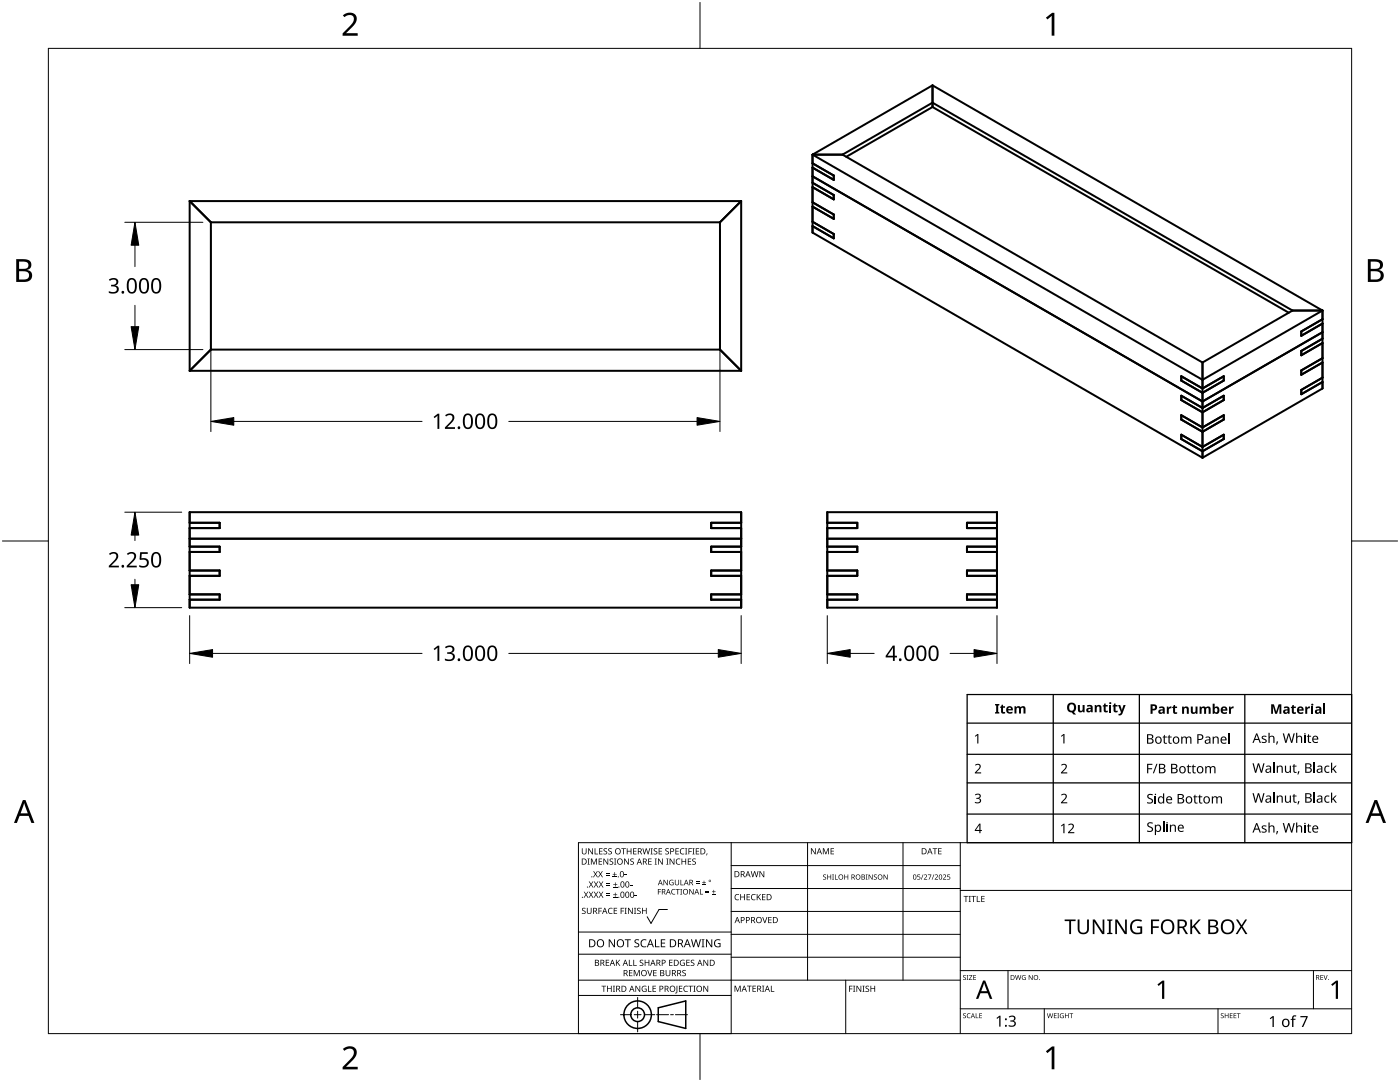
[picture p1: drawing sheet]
<svg xmlns="http://www.w3.org/2000/svg" width="279mm" height="216mm" viewBox="0 0 279 216" stroke-linecap="round" stroke-linejoin="round" font-family="sans-serif">
<g fill="none" stroke="#000" stroke-width=".4">
<path d="M186.1 17v4.4M186.1 17l77.8 45M186.1 17l-23.9 13.9M162.2 30.9v15.5l77.8 44.9M162.2 36.5l4.2 2.4v.9l-4.2-2.5M162.2 32.6l4.2 2.4v.9l-4.2-2.5M162.2 35.2l77.8 44.9 23.9-13.8M162.2 30.9h5.9M162.2 30.9l77.8 44.9 23.9-13.8M168.1 30.9l18-10.4 71.8 41.5M168.1 30.9l71.9 41.4M186.1 21.4l71.1 41"/>
<path d="M186.1 21.4l-17.2 9.9M37.9 40.1v33.9M37.9 40.1h110M37.9 40.1l4.2 4.3M42.1 44.4h101.6M42.1 44.4v25.4M143.7 44.4v25.4M147.9 40.1v33.9M147.9 40.1l-4.2 4.3M162.2 40.4l4.2 2.4v.9l-4.2-2.5M162.2 44.3l4.2 2.4v.9l-4.2-2.5M37.9 74h110"/>
<path d="M42.1 69.8l-4.2 4.2M42.1 69.8h101.6M143.7 69.8l4.2 4.2M235.8 79l4.2 2.4 4.2-2.4v.8l-4.2 2.5-4.2-2.5zM235.8 75.1l4.2 2.4 4.2-2.4v.8l-4.2 2.5-4.2-2.5zM240 72.3v19M257.9 62h6M257.9 62l-17.9 10.3M263.9 62v15.5l-23.9 13.8M263.9 75.4l-4.2 2.4v.9l4.2-2.5M263.9 67.6l-4.2 2.4v.9l4.2-2.5M263.9 63.7l-4.2 2.4v.9l4.2-2.4"/>
<path d="M263.9 71.5l-4.2 2.4v.9l4.2-2.5M235.8 82.9l4.2 2.4 4.2-2.4v.8l-4.2 2.5-4.2-2.5zM235.8 86.7l4.2 2.5 4.2-2.5v.9l-4.2 2.4-4.2-2.4zM37.9 102.2h110v19.1h-110zM37.9 109.1h5.9v1h-5.9M37.9 104.3h5.9v1.1h-5.9M37.9 113.8h5.9v1.1h-5.9M37.9 118.6h5.9v1.1h-5.9M37.9 107.5h110M147.9 109.1h-6v1h6M147.9 113.8h-6v1.1h6M147.9 118.6h-6v1.1h6"/>
<path d="M147.9 104.3h-6v1.1h6M165.1 109.1h6v1h-6M165.1 113.8h6v1.1h-6M165.1 118.6h6v1.1h-6M165.1 107.5h33.9M165.1 102.2h33.9v19.1h-33.9zM165.1 104.3h6v1.1h-6M199 109.1h-6v1h6M199 113.8h-6v1.1h6M199 118.6h-6v1.1h6M199 104.3h-6v1.1h6"/>
</g>
<path d="M9.7 9.7h260v196.5h-260z" fill="none" stroke="#000" stroke-width=".2"/>
<path d="M139.7 .5v9.2M.5 108h9.2M269.7 108h9.2M139.7 206.2v9.2" fill="none" stroke="#000" stroke-width=".2"/>
<g fill="#000">
<path d="M68.4 3.1a1.64 1.64 0 0 1 2.8 .4 2.52 2.52 0 0 1-1.2 2.2l-.9 .9h2.3v.5h-3v-.4l1.2-1.2a1.95 1.95 0 0 0 .9-2.2 1.23 1.23 0 0 0-1.8 .1zM208.7 3.5l1.3-.9h.4v4.5h-.5v-4l-.9 .8zM68.4 209.3a1.64 1.64 0 0 1 2.8 .4 2.52 2.52 0 0 1-1.2 2.2l-.9 1h2.3v.5h-3v-.5l1.2-1.2a1.95 1.95 0 0 0 .9-2.1 1.23 1.23 0 0 0-1.8 .1zM208.7 209.8l1.3-1h.4v4.6h-.5v-4l-.9 .7z"/>
<path d="M3.2 51.7h1.3a1.28 1.28 0 0 1 1.7 1.3 1.04 1.04 0 0 1-.8 .9 1.23 1.23 0 0 1 1 1.5 1.23 1.23 0 0 1-1.6 .9h-1.6zM3.8 54.1v1.7h.9a.86 .86 0 0 0 1.1-.9 .86 .86 0 0 0-1.1-.8zM3.8 52.2v1.4h.8a.78 .78 0 0 0 1.1-.7 .78 .78 0 0 0-1.1-.7z"/>
<path d="M273 51.7h1.3a1.28 1.28 0 0 1 1.7 1.3 1.04 1.04 0 0 1-.9 .9 1.23 1.23 0 0 1 1 1.5 1.23 1.23 0 0 1-1.5 .9h-1.6zM273.6 54.1v1.7h.9a.86 .86 0 0 0 1.1-.9 .86 .86 0 0 0-1.2-.8zM273.6 52.2v1.4h.8a.78 .78 0 0 0 1-.7 .78 .78 0 0 0-1.1-.7z"/>
<path d="M4.6 159.6h.5l1.8 4.6h-.6l-.6-1.4h-1.8l-.5 1.4h-.6zM4.8 160.2l-.7 2.1h1.4z"/>
<path d="M274.3 159.6h.5l1.8 4.6h-.6l-.5-1.4h-1.8l-.6 1.4h-.6zM274.6 160.2l-.7 2.1h1.4z"/>
</g>
<g fill="none" stroke="#000" stroke-width=".2">
<path d="M145.9 168.1v38.1h-30.5v-38.1h154.3M145.9 172.7h45.7M145.9 177.3h45.7M161.2 168.1v27.5M180.2 168.1v27.5M191.6 168.1v38.1M191.6 177.7h78.1M115.4 198.6h30.5M115.4 195.6h76.2M115.4 190.4h30.5M115.4 186h30.5M127.3 199v2.1"/>
<path d="M133.2 181.5h-1.7l-1.6 2.8-.7-1.4M145.9 181.9h45.7M145.9 186.4h45.7M145.9 191h45.7M168.8 195.6v10.6M191.6 193.7h78.1M201.2 193.7v7.6M262.1 193.7v7.6M123.8 202.5h2.1M126.6 202.5h1.3M127.3 201.8v1.4M127.3 203.8v2.1"/>
<path d="M128.6 202.5h2.1M131 202.5h2.4M133.8 202.5h.6M134.8 202.5h2.4M191.6 201.3h78.1M208.4 201.3v4.9M243.1 201.3v4.9"/>
</g>
<g fill="#000">
<path d="M116.1 169.3h.2v.8a.32 .32 0 0 0 .3 .3 .32 .32 0 0 0 .3-.3v-.8h.2v.8a.47 .47 0 0 1-.5 .4 .47 .47 0 0 1-.5-.5zM116.5 177.9h.2l.3 .5 .3-.5h.1l-.4 .6 .4 .6h-.1l-.3-.5-.4 .5h-.1l.4-.6zM117.3 171.3h.4l-.1 .1v1l.1 .1h-.4l.1-.1v-1zM117.4 169.3h.2l.6 1v-1h.1v1.2h-.1l-.7-1v1h-.1zM117.5 177.9h.2l.3 .5 .3-.5h.1l-.4 .6 .4 .6h-.1l-.4-.5-.3 .5h-.1l.4-.6zM117.5 175.9h.2l.3 .5 .3-.5h.1l-.4 .6 .5 .6h-.2l-.3-.5-.4 .5h-.1l.4-.6zM117.9 171.3h.3l.3 1 .4-1h.2v1.2h-.1v-1l-.4 1h-.1l-.4-1v1h-.2zM118.7 169.3h.1v1h.6v.2h-.7zM118.4 173.8h.1l.3 .5 .3-.5h.2l-.4 .6 .4 .7h-.1l-.4-.6-.3 .6h-.1l.4-.7zM118.5 177.9h.2l.2 .5 .3-.5h.2l-.4 .6 .4 .6h-.1l-.4-.5-.3 .5h-.1l.4-.6zM118.5 175.9h.2l.3 .5 .3-.5h.1l-.4 .6 .4 .6h-.1l-.3-.5-.4 .5h-.1l.4-.6zM119.5 171.3h.7v.1h-.6v.4h.5v.2h-.5v.4h.6v.1h-.7z"/>
<path d="M119.6 169.3h.6v.1h-.5v.4h.5v.1h-.5v.4h.5v.2h-.6zM119.4 173.8h.1l.3 .5 .3-.5h.2l-.4 .6 .4 .7h-.1l-.4-.6-.3 .6h-.2l.5-.7zM119.5 177.9h.1l.3 .5 .3-.5h.2l-.4 .6 .4 .6h-.1l-.4-.5-.3 .5h-.1l.4-.6zM119.5 175.9h.2l.3 .5 .3-.5h.1l-.4 .6 .4 .6h-.1l-.4-.5-.3 .5h-.1l.4-.6zM120.9 174.6h.8v.1h-.8zM120.9 174.2h.8v.1h-.8zM121 178.7h.8v.1h-.8zM121 178.3h.8v.1h-.8zM121 176.6h.8v.1h-.8zM121 176.3h.8v.1h-.8zM120.5 169.4l.4-.1h.3l-.1 .1a.25 .25 0 0 0-.4-.1 .25 .25 0 0 0 0 .4 .4 .4 0 0 1 .5 .3 .4 .4 0 0 1-.3 .5 .4 .4 0 0 1-.5-.2h.2a.27 .27 0 0 0 .4-.1 .27 .27 0 0 0-.3-.3l-.2-.2zM120.4 171.3h.2l.6 1v-1h.2v1.2h-.2l-.6-1v1h-.2z"/>
<path d="M121.4 169.4l.5-.1h.2v.1a.25 .25 0 0 0-.4-.1 .25 .25 0 0 0 0 .4 .4 .4 0 0 1 .4 .3 .4 .4 0 0 1-.2 .5 .4 .4 0 0 1-.5-.2h.1a.27 .27 0 0 0 .5-.1 .27 .27 0 0 0-.4-.3l-.2-.2zM122.3 174.9h.8v.2h-.8zM122.4 179h.8v.1h-.8zM122.4 177h.8v.1h-.8zM121.7 171.4l.4-.1 .3 .1-.1 .1a.25 .25 0 0 0-.4-.1 .25 .25 0 0 0 0 .4 .4 .4 0 0 1 .5 .3 .4 .4 0 0 1-.3 .5 .4 .4 0 0 1-.5-.3l.2 .1a.27 .27 0 0 0 .4-.2 .27 .27 0 0 0-.3-.3l-.2-.2zM122.6 174h.1v.4h.4v.1h-.4v.4h-.1v-.4h-.3v-.1h.3zM122.7 178.1h.1v.4h.4v.1h-.4v.3h-.1v-.3h-.3v-.1h.3zM122.7 176.1h.2v.3h.3v.2h-.3v.3h-.2v-.3h-.3v-.2h.3zM122.5 171.3h.5l-.2 .1v1l.2 .1h-.5l.2-.1v-1zM124 169.3h.9v.1h-.4v1.1h-.1v-1.1h-.4zM124.7 174.5h.4v.2h-.4zM124.6 171.3h.1l.7 1v-1h.1v1.2h-.2l-.6-1v1h-.1z"/>
<path d="M125.7 176.6h.5v.1h-.5zM125.1 169.3h.1v.5h.7v-.5h.1v1.2h-.1v-.6h-.7v.6h-.1zM125.8 171.4l.5-.1 .2 .1v.1a.25 .25 0 0 0-.4-.1 .25 .25 0 0 0 0 .4 .4 .4 0 0 1 .4 .3 .4 .4 0 0 1-.2 .5 .4 .4 0 0 1-.5-.3l.1 .1a.27 .27 0 0 0 .5-.2 .27 .27 0 0 0-.4-.3l-.2-.2zM126.7 178.6h.4v.2h-.4zM126.4 169.3h.6v.1h-.5v.4h.5v.1h-.5v.4h.5v.2h-.6zM128.2 169.3h.2l.2 1 .3-1h.2l.2 1 .3-1h.1l-.3 1.2h-.1l-.3-1.1-.3 1.1h-.2zM129.4 171.3h.6v.1h-.5v.4h.5v.2h-.5v.4h.5v.1h-.6zM129.8 169.3h.5l-.2 .1v1l.2 .1h-.5l.2-.1v-1zM130.7 171.3h.4l-.1 .1v1l.1 .1h-.4l.1-.1v-1zM130.5 169.4l.4-.1h.3l-.1 .1a.25 .25 0 0 0-.4-.1 .25 .25 0 0 0 0 .4 .4 .4 0 0 1 .5 .3 .4 .4 0 0 1-.3 .5 .4 .4 0 0 1-.5-.2h.2a.27 .27 0 0 0 .4-.1 .27 .27 0 0 0-.3-.3l-.2-.2zM131.3 177.4h.6v.1h-.5v.4h.5v.1h-.5v.5h-.1zM131.4 169.3h.7v.1h-.5v.4h.5v.1h-.5v.4h.5v.2h-.7z"/>
<path d="M131.3 171.3h.2l.7 1-.1-1h.2v1.2h-.2l-.6-1v1h-.2zM132.4 175.6h.2l.6 .9v-.9h.1v1h-.2l-.6-.9v.9h-.1zM133 171.3h.4l-.1 .1v1l.1 .1h-.4l.1-.1v-1zM132.8 169.4l.4-.1h.3l-.1 .1a.25 .25 0 0 0-.3-.1 .25 .25 0 0 0 0 .4 .4 .4 0 0 1 .4 .3 .4 .4 0 0 1-.3 .5 .4 .4 0 0 1-.4-.2h.1a.27 .27 0 0 0 .5-.1 .27 .27 0 0 0-.4-.3l-.2-.2zM133.7 175.7l.5-.2 .2 .1v.1a.45 .45 0 0 0-.7 .4 .45 .45 0 0 0 .6 .4v-.3h-.2v-.1h.3v.5a.6 .6 0 0 1-.8-.1 .6 .6 0 0 1 .1-.8zM134.1 177.5l.4-.1h.3l-.1 .2a.44 .44 0 0 0-.6 .4 .44 .44 0 0 0 .6 .3 .52 .52 0 0 1-.7 0 .52 .52 0 0 1 .1-.8zM133.6 171.3h.2l.7 1v-1h.1v1.2h-.2l-.6-1v1h-.2zM134.9 177.4h.8v.1h-.4v1h-.1v-1h-.3zM135 171.5l.5-.2 .3 .1-.1 .1a.49 .49 0 0 0-.7 .4 .49 .49 0 0 0 .7 .5 .52 .52 0 0 1-.6 0 .52 .52 0 0 1-.2-.6zM134.8 169.3h.7v.1h-.6v.4h.5v.1h-.5v.4h.6v.2h-.7zM134.7 175.6h.1v.7a.28 .28 0 0 0 .3 .2 .28 .28 0 0 0 .3-.2v-.7h.1v.7a.42 .42 0 0 1-.4 .4 .42 .42 0 0 1-.4-.4zM135.8 175.6h.1v.9h.5v.1h-.6z"/>
<path d="M135.8 177.4h.3l-.1 .1v.9l.1 .1h-.3l.1-.1v-.9zM135.8 169.4l.5-.2 .3 .1-.1 .1a.49 .49 0 0 0-.7 .5 .49 .49 0 0 0 .8 .4 .52 .52 0 0 1-.7 .1 .52 .52 0 0 1-.2-.6zM136 171.3h.2v.5h.6v-.5h.1v1.2h-.1v-.5h-.6v.5h-.2zM136.7 169.3h.5l-.2 .1v1l.2 .1h-.5l.2-.1v-1zM137.4 169.3h.7v.1h-.6v.4h.5v.2h-.5v.5h-.1zM137.3 171.3h.6v.1h-.5v.4h.5v.2h-.5v.4h.5v.1h-.6zM137.6 177.4h.1l.6 .9v-.9h.1v1.1h-.1l-.6-.9v.9h-.1zM138.2 169.3h.4l-.1 .1v1l.1 .1h-.4l.1-.1v-1zM138.9 176.2h.7v.1h-.7zM138.9 175.9h.7v.1h-.7zM138.2 171.4l.4-.1 .3 .1-.1 .1a.25 .25 0 0 0-.4-.1 .25 .25 0 0 0 0 .4 .4 .4 0 0 1 .5 .3 .4 .4 0 0 1-.3 .5 .4 .4 0 0 1-.5-.3l.2 .1a.27 .27 0 0 0 .4-.2 .27 .27 0 0 0-.3-.3l-.2-.2zM138.9 169.3h.6v.1h-.5v.4h.5v.1h-.5v.4h.5v.2h-.6z"/>
<path d="M139.7 177.4h.1v1h.5v.1h-.6zM140.1 176.5h.8v.1h-.8zM140.4 175.7h.2v.3h.3v.2h-.3v.3h-.2v-.3h-.3v-.2h.3zM140.8 178h.7v.2h-.7zM140.8 177.7h.7v.1h-.7zM141 170.3h.2l-.3 .4zM142.1 178.4h.7v.1h-.7zM142.4 177.6h.1v.3h.3v.1h-.3v.3h-.1v-.3h-.3v-.1h.3zM146.8 178.6l.4-.2 .3 .1v.1a.49 .49 0 0 0-.7 .4 .49 .49 0 0 0 .7 .5 .52 .52 0 0 1-.7 0 .52 .52 0 0 1-.2-.6zM147.7 178.4h.2v.5h.6v-.5h.2v1.2h-.2v-.5h-.6v.5h-.2zM149 178.4h.7v.1h-.5v.4h.4v.2h-.4v.4h.5v.1h-.7zM150 178.6l.5-.2 .3 .1-.1 .1a.49 .49 0 0 0-.7 .4 .49 .49 0 0 0 .8 .5 .52 .52 0 0 1-.7 0 .52 .52 0 0 1-.2-.6z"/>
<path d="M149.8 173.8h.2l.2 1.1 .3-1.1h.2l.3 1.1 .2-1.1h.2l-.3 1.2h-.2l-.3-1-.3 1h-.1zM151 178.4h.2v.6l.5-.6h.2l-.5 .5 .5 .7h-.2l-.4-.6-.1 .6h-.2zM151.6 173.8h.1l.7 1v-1h.1v1.2h-.2l-.6-1v1h-.1zM152.1 178.4h.7v.1h-.6v.4h.5v.2h-.5v.4h.6v.1h-.7zM161.8 169.3h.2l.7 1v-1h.1v1.2h-.2l-.6-1v1h-.2zM164.2 169.3h.2l.4 .9 .4-.9h.2v1.2h-.1v-1.1l-.4 1.1h-.1l-.4-1.1v1.1h-.2zM164.3 174.6l.4-.1h.2l-.1 .1a.24 .24 0 0 0-.3 0 .24 .24 0 0 0-.1 .3 .24 .24 0 0 0 .3 .1 .32 .32 0 0 1 .1 .5 .32 .32 0 0 1-.6-.1h.1a.26 .26 0 0 0 .4 0 .26 .26 0 0 0 0-.3 .26 .26 0 0 0-.3-.1zM165.1 174.5h.1v.4h.5v-.4h.2v1h-.2v-.5h-.5v.5h-.1zM166.1 174.5h.3l-.1 .1v.8l.1 .1h-.3l.1-.1v-.8zM165.8 169.3h.6v.1h-.5v.4h.5v.1h-.5v.4h.5v.2h-.6zM166.6 174.5h.2v.9h.4v.1h-.6zM168.5 174.5h.1v.4h.6v-.4h.1v1h-.1v-.5h-.6v.5h-.1z"/>
<path d="M172.8 174.5h.4l-.2 .1v.8l.2 .1h-.4l.1-.1v-.8zM173.4 174.5h.1l.5 .8v-.8h.2v1h-.2l-.5-.8v.8h-.1zM174.4 174.6l.4-.1h.2v.1a.24 .24 0 0 0-.4 0 .24 .24 0 0 0-.1 .3 .24 .24 0 0 0 .3 .1 .32 .32 0 0 1 .1 .5 .32 .32 0 0 1-.5-.1 .26 .26 0 0 0 .4 0 .26 .26 0 0 0 .1-.3 .26 .26 0 0 0-.4-.1zM176.3 174.5h.2l.5 .8v-.8h.1v1h-.1l-.6-.8 .1 .8h-.2zM183.1 174.5h.5v.1h-.4v.3a.34 .34 0 0 1 .5 .2 .34 .34 0 0 1-.2 .4 .34 .34 0 0 1-.5-.1 .27 .27 0 0 0 .4 .1 .27 .27 0 0 0 .1-.4 .27 .27 0 0 0-.4-.1zM184.2 174.5h.1l-.4 1h-.1zM184.4 174.6a.37 .37 0 0 1 .6 0 .37 .37 0 0 1-.3 .6l-.2 .2h.5v.1h-.6l.2-.4a.27 .27 0 0 0 .3-.3 .27 .27 0 0 0-.4-.2zM185.2 174.5h.7l-.4 1h-.2l.4-.9h-.5zM186.3 174.5h.2l-.4 1h-.1zM186.1 169.3h.9v.1h-.3v1.1h-.2v-1.1h-.4zM186.5 174.6a.37 .37 0 0 1 .6 0 .37 .37 0 0 1-.2 .6l-.2 .2h.5v.1h-.7l.3-.4a.27 .27 0 0 0 .3-.3 .27 .27 0 0 0-.4-.2zM187.2 169.3h.7v.1h-.5v.4h.5v.1h-.5v.4h.5v.2h-.7z"/>
<path d="M188.2 174.6a.37 .37 0 0 1 .6 0 .37 .37 0 0 1-.3 .6l-.2 .2h.5v.1h-.6l.2-.4a.27 .27 0 0 0 .3-.3 .27 .27 0 0 0-.4-.2zM189.1 174.5h.5v.1h-.4v.3a.34 .34 0 0 1 .4 .2 .34 .34 0 0 1-.1 .4 .34 .34 0 0 1-.5-.1 .27 .27 0 0 0 .4 .1 .27 .27 0 0 0 .1-.4 .27 .27 0 0 0-.4-.1zM192.3 178.8h.9v.1h-.3v1.1h-.2v-1.1h-.4zM193.3 178.8h.5l-.2 .1v1l.2 .1h-.5l.2-.1v-1zM193.8 178.8h1v.1h-.4v1.1h-.2v-1.1h-.4zM194.9 178.8h.2v1.1h.5v.1h-.7zM195.8 178.8h.7v.1h-.5v.4h.5v.1h-.5v.5h.5v.1h-.7zM116.2 181.3l.4-.2 .3 .1-.1 .1a.25 .25 0 0 0-.4-.1 .25 .25 0 0 0 0 .4 .4 .4 0 0 1 .5 .3 .4 .4 0 0 1-.3 .5 .4 .4 0 0 1-.5-.2h.2a.27 .27 0 0 0 .4-.1 .27 .27 0 0 0-.3-.3l-.2-.2zM117.1 181.1h.2v.8a.32 .32 0 0 0 .3 .3 .32 .32 0 0 0 .3-.3v-.8h.2v.8a.47 .47 0 0 1-.5 .5 .47 .47 0 0 1-.5-.5zM119.4 181.1h.7v.2h-.5v.4h.5v.1h-.5v.6h-.2zM120 196.7h1v.1h-.4v1.1h-.2v-1.1h-.4zM120.9 191.5h.7v.1h-.6v.4h.5v.2h-.5v.4h.6v.1h-.7z"/>
<path d="M121.5 181.3l.4-.2 .4 .1-.1 .1a.49 .49 0 0 0-.7 .5 .49 .49 0 0 0 .7 .4 .52 .52 0 0 1-.6 .1 .52 .52 0 0 1-.3-.6zM121.1 196.7h.2v.5h.6v-.5h.2v1.2h-.2v-.6h-.6v.6h-.2zM121.5 187.4h.2l.9 1.3v-1.3h.1v1.6h-.2l-.8-1.3v1.3h-.2zM122.3 196.7h.4l-.1 .1v1l.1 .1h-.4l.2-.1v-1zM122.5 181.1h.7v.2h-.6v.4h.5v.1h-.5v.4h.6v.2h-.7zM122.9 191.5h.2v.6l.5-.6h.2l-.5 .5 .5 .7h-.2l-.4-.6-.1 .6h-.2zM123.9 181.1h.6v.2h-.5v.4h.5v.1h-.5v.6h-.1zM124.7 181.1h.4l-.2 .2v.9l.2 .2h-.4l.1-.2v-.9zM124.7 187.4h1.2v.2h-.5v1.4h-.2v-1.4h-.5zM125.5 191.5h.2v1.1h.5v.1h-.7zM125.5 193.6h.7v.1h-.5v.4h.5v.1h-.5v.4h.5v.2h-.7zM125.3 181.1h.2l.7 1.1-.1-1.1h.2v1.3h-.2l-.6-1v1h-.2z"/>
<path d="M126.4 191.5h.1v1.1h.6v.1h-.7zM126.5 181.1h.5l-.2 .2v.9l.2 .2h-.5l.2-.2v-.9zM126.5 193.6h.2l.4 1 .4-1h.2v1.2h-.2v-1.1l-.4 1.1h-.1l-.4-1.1v1.1h-.1zM126.7 187.6l.3-.2 .6 .1-.2 .1a.33 .33 0 0 0-.6 .2 .33 .33 0 0 0 .4 .4 .47 .47 0 0 1 .4 .6 .47 .47 0 0 1-.7 .2h-.3v-.2h.2a.35 .35 0 0 0 .6-.2 .35 .35 0 0 0-.5-.4l-.3-.2zM126.8 196.7h.2l.6 1v-1h.2v1.2h-.2l-.7-1 .1 1h-.2zM127.2 181.3l.4-.2 .3 .1-.1 .1a.25 .25 0 0 0-.4-.1 .25 .25 0 0 0 0 .4 .4 .4 0 0 1 .5 .3 .4 .4 0 0 1-.3 .5 .4 .4 0 0 1-.5-.2h.2a.27 .27 0 0 0 .4-.1 .27 .27 0 0 0-.3-.3l-.2-.2zM127.7 191.6l.4-.1 .3 .1-.1 .1a.25 .25 0 0 0-.3-.1 .25 .25 0 0 0 0 .4 .4 .4 0 0 1 .4 .3 .4 .4 0 0 1-.3 .5 .4 .4 0 0 1-.4-.3l.1 .1a.27 .27 0 0 0 .5-.2 .27 .27 0 0 0-.4-.3l-.2-.2zM128 187.6l.6-.2 .4 .1-.1 .2a.63 .63 0 0 0-.9 .5 .63 .63 0 0 0 1 .6v.2a.83 .83 0 0 1-1.1-.3 .83 .83 0 0 1 .1-1.1zM128.2 196.8l.6-.1 .2 .1v.1a.5 .5 0 0 0-.8 .4 .5 .5 0 0 0 .7 .5v-.4h-.3v-.1h.4v.6a.66 .66 0 0 1-.8-.2 .66 .66 0 0 1 0-.9zM128.1 181.1h.2v.6h.6v-.6h.2v1.3h-.2v-.6h-.6v.6h-.2zM129.2 193.6h.1l.4 1 .3-1h.2l-.4 1.2h-.2zM129.3 196.7h.2v1.1h.5v.1h-.7z"/>
<path d="M128.7 191.5h.1v.5h.6v-.5h.2v1.2h-.2v-.5h-.6v.5h-.1zM130.7 187.4h.2v1.4h.7v.2h-.9zM130.2 196.7h.7v.1h-.5v.4h.5v.1h-.5v.5h.5v.1h-.7zM130.4 193.6h.6v.1h-.5v.4h.5v.1h-.5v.4h.5v.2h-.6zM131.9 187.4h.9v.2h-.7v.5h.6v.2h-.6v.5h.7v.2h-.9zM132.8 193.6h.2v.7a.32 .32 0 0 0 .3 .4 .32 .32 0 0 0 .3-.4v-.7h.2v.7a.47 .47 0 0 1-.5 .5 .47 .47 0 0 1-.5-.5zM133.5 191.5h.7v.1h-.5v.4h.5v.2h-.5v.4h.5v.1h-.7zM135 196.7h.2v1.3l-.1 .2h-.3l-.1-.1 .3-.2zM135.5 196.7h.7v.1h-.5v.4h.4v.1h-.4v.5h.5v.1h-.7zM135.8 191.7l.5-.2 .4 .1-.1 .1a.5 .5 0 0 0-.8 .4 .5 .5 0 0 0 .7 .5v-.4h-.2v-.1h.4v.6a.66 .66 0 0 1-.9-.1 .66 .66 0 0 1 0-.9zM136.2 193.7l.4-.2 .3 .1-.1 .1a.25 .25 0 0 0-.4-.1 .25 .25 0 0 0 0 .4 .4 .4 0 0 1 .5 .3 .4 .4 0 0 1-.3 .5 .4 .4 0 0 1-.5-.2h.2a.27 .27 0 0 0 .5-.1 .27 .27 0 0 0-.4-.3l-.2-.2zM136.5 196.8l.5-.1 .3 .1-.1 .1a.49 .49 0 0 0-.7 .4 .49 .49 0 0 0 .8 .4 .52 .52 0 0 1-.7 .1 .52 .52 0 0 1-.2-.6z"/>
<path d="M137 191.5h.6v.1h-.5v.4h.5v.2h-.5v.4h.5v.1h-.6zM137.4 196.7h.9v.1h-.4v1.1h-.1v-1.1h-.4zM137.9 191.6l.4-.1 .3 .1-.1 .1a.25 .25 0 0 0-.4-.1 .25 .25 0 0 0 0 .4 .4 .4 0 0 1 .5 .3 .4 .4 0 0 1-.3 .5 .4 .4 0 0 1-.5-.3l.2 .1a.27 .27 0 0 0 .4-.2 .27 .27 0 0 0-.3-.3l-.2-.2zM138.4 196.7h.4l-.1 .1v1l.1 .1h-.4l.1-.1v-1zM137.9 187.4h.2l.3 1.4 .4-1.4h.2l.4 1.4 .3-1.4h.2l-.4 1.6h-.2l-.4-1.3-.4 1.3h-.2zM140 187.4h.6l-.2 .2v1.3l.2 .1h-.6l.2-.1v-1.3zM140.4 196.7h.1l.7 1v-1h.1v1.2h-.1l-.7-1v1h-.1zM140.4 191.5h.2l.6 1v-1h.1v1.2h-.1l-.7-1v1h-.1zM140.9 187.4h.2l.9 1.3v-1.3h.1v1.6h-.2l-.8-1.3v1.3h-.2zM142.7 187.6l.7-.2 .4 .1-.1 .2a.65 .65 0 0 0-1 .5 .65 .65 0 0 0 .9 .6v-.4h-.3v-.2h.5v.7a.86 .86 0 0 1-1.1-.1 .86 .86 0 0 1 0-1.2zM146.6 196.7h.2l.4 1 .4-1h.2v1.2h-.1v-1.1l-.4 1.1h-.2l-.4-1.1v1.1h-.1zM149.1 196.7h.9v.1h-.4v1.1h-.1v-1.1h-.4z"/>
<path d="M150.2 196.7h.7v.1h-.6v.4h.5v.1h-.5v.5h.6v.1h-.7zM152.1 183h.2l.3 1 .4-1h.1l-.4 1.2h-.1zM152.1 196.7h.4l-.1 .1v1l.1 .1h-.4l.1-.1v-1zM153.8 196.7h.2v1.1h.5v.1h-.7zM153.3 183h.7v.1h-.5v.4h.5v.1h-.5v.5h.5v.1h-.7zM169.5 196.7h.6v.1h-.5v.5h.5v.1h-.5v.5h-.1zM170.2 196.7h.5l-.2 .1v1l.2 .1h-.5l.2-.1v-1zM170.9 196.7h.2l.6 1v-1h.2v1.2h-.2l-.6-1v1h-.2zM172.1 196.7h.5l-.2 .1v1l.2 .1h-.5l.2-.1v-1zM172.8 196.8l.4-.1h.2v.2a.25 .25 0 0 0-.4-.1 .25 .25 0 0 0 0 .4 .4 .4 0 0 1 .5 .3 .4 .4 0 0 1-.3 .4 .4 .4 0 0 1-.5-.2l.2 .1a.27 .27 0 0 0 .4-.2 .27 .27 0 0 0-.3-.3l-.3-.2zM173.7 196.7h.2v.5h.6v-.5h.2v1.2h-.2v-.6h-.6v.6h-.2zM192.2 194.7l.4-.1h.2l-.1 .1a.24 .24 0 0 0-.3 0 .24 .24 0 0 0-.1 .3 .24 .24 0 0 0 .4 .1 .31 .31 0 0 1 0 .4 .31 .31 0 0 1-.5-.1 .24 .24 0 0 0 .3 .1 .24 .24 0 0 0 .1-.3l-.4-.3z"/>
<path d="M192.9 194.6h.4l-.1 .1v.7l.1 .1h-.4l.1-.1v-.7zM193.4 194.6h.6l-.5 .8h.6v.1h-.7l.5-.8h-.5zM194.2 194.6h.6v.1h-.4v.3h.4v.1h-.4v.3h.4v.1h-.6zM202.6 194.6h.1l.2 .8 .2-.8h.2l.2 .8 .2-.8h.1l-.2 .9h-.2l-.2-.8-.2 .8h-.2zM204 194.7l.4-.1h.3l-.1 .1a.4 .4 0 0 0-.6 .4 .4 .4 0 0 0 .6 .3v-.3l-.2-.1h.3v.5a.53 .53 0 0 1-.7-.1 .53 .53 0 0 1 0-.7zM205.3 194.6h.1l.6 .8v-.8h.1v.9h-.2l-.5-.8v.8h-.1zM212.5 183.5h2.2v.3h-.9v2.6h-.4v-2.6h-.9zM215.1 183.5h.3v1.9a.76 .76 0 0 0 .8 .7 .76 .76 0 0 0 .8-.7v-1.9h.3v1.9a1.12 1.12 0 0 1-1.1 1 1.12 1.12 0 0 1-1.1-1zM218.1 183.5h.4l1.6 2.4v-2.4h.3v2.9h-.4l-1.6-2.4v2.4h-.3zM221 183.5h1v.2l-.3 .1v2.3l.3 .1v.2h-1v-.2l.3-.1v-2.3l-.3-.1zM222.6 183.5h.4l1.5 2.4v-2.4h.4v2.9h-.4l-1.6-2.4v2.4h-.3zM225.9 183.8a1.87 1.87 0 0 1 2-.2l-.1 .3a1.2 1.2 0 0 0-1.9 .9 1.2 1.2 0 0 0 1.7 1.2v-.8h-.7v-.4h1v1.5a1.62 1.62 0 0 1-2.3-.7v-.2a1.77 1.77 0 0 1 .3-1.6z"/>
<path d="M229.7 183.5h1.6v.3h-1.2v1h1.2v.4h-1.2v1.2h-.4zM231 196.4l1-.7h.4v3.6h-.5v-3.2l-.7 .6zM237.5 183.5h.4v1.4l1.3-1.4h.4l-1.1 1.2 1.2 1.7h-.5l-1-1.4-.3 .3v1.1h-.4zM246.7 183.5h.4l.7 1.1 .7-1.1h.4l-.9 1.4 1 1.5h-.5l-.7-1.3-.8 1.3h-.4l1-1.5zM263.5 194.6h.6v.1h-.5v.3h.4v.1h-.4v.3h.5v.1h-.6zM264.1 194.6h.2l.2 .8 .3-.8h.2l-.4 .9h-.1zM265.7 196.4l1-.7h.3v3.6h-.4v-3.2l-.7 .6zM192.2 202.3l.4-.1h.2l-.1 .1a.24 .24 0 0 0-.3 0 .24 .24 0 0 0-.1 .3 .24 .24 0 0 0 .4 .1 .31 .31 0 0 1 0 .5 .31 .31 0 0 1-.5-.2 .24 .24 0 0 0 .3 .1 .24 .24 0 0 0 .1-.3l-.4-.2zM193.1 202.3l.3-.1h.3l-.1 .1a.39 .39 0 0 0-.5 .4 .39 .39 0 0 0 .5 .3 .46 .46 0 0 1-.6 0 .46 .46 0 0 1 .1-.7zM194.7 202.2h.1v.8h.5v.2h-.6zM195.4 202.2h.6v.1h-.4v.3h.4v.1h-.4v.4h.4v.1h-.6zM198.9 203.1l.6-.4h.2v2.2h-.3v-1.9l-.4 .3z"/>
<path d="M201.3 202.9a.73 .73 0 0 1 .9-.3 .73 .73 0 0 1 .4 .8l-.4 .3a.62 .62 0 0 1 .5 .8 .62 .62 0 0 1-.8 .4l-.6-.1v-.3l.3 .1a.49 .49 0 0 0 .7 0 .49 .49 0 0 0 0-.7l-.7-.1v-.2a.46 .46 0 0 0 .7 0 .46 .46 0 0 0-.1-.7h-.3l-.5 .2zM209 202.2h.1l.2 .8 .2-.8h.1l.3 .8 .2-.8h.1l-.3 1h-.1l-.2-.9-.3 .9h-.1zM210.3 202.2h.6v.1h-.4v.3h.3v.1h-.3v.4h.4v.1h-.6zM211 202.2h.4l-.2 .1v.8l.2 .1h-.4l.1-.1v-.8zM211.6 202.3l.7-.1-.1 .1a.4 .4 0 0 0-.6 .4 .4 .4 0 0 0 .6 .3v-.2l-.2-.2h.3v.5a.53 .53 0 0 1-.7-.1 .53 .53 0 0 1 0-.7zM212.5 202.2h.2v.4h.5v-.4h.1v1h-.1v-.5h-.5v.5h-.2zM213.4 202.2h.8v.1h-.3v.9h-.2v-.9h-.3zM243.7 202.3l.3-.1h.2v.1a.24 .24 0 0 0-.3 0 .24 .24 0 0 0-.1 .3 .24 .24 0 0 0 .3 .1 .31 .31 0 0 1 0 .5 .31 .31 0 0 1-.5-.2 .24 .24 0 0 0 .4 .1 .24 .24 0 0 0 0-.3l-.3-.2zM244.4 202.2h.2v.4h.5v-.4h.1v1h-.1v-.5h-.5v.5h-.2zM245.4 202.2h.6v.1h-.4v.3h.4v.1h-.4v.4h.4v.1h-.6zM246.2 202.2h.5v.1h-.4v.3h.4v.1h-.4v.4h.4v.1h-.5zM246.8 202.2h.8v.1h-.3v.9h-.2v-.9h-.3z"/>
<path d="M253.4 203.2l.6-.5h.2v2.2h-.2v-1.9l-.5 .4zM258 202.7l.3-.1h.4l-.1 .3-.3-.1-.2 .2v.3h.4v.2h-.4v1.4h-.2v-1.4h-.3l.3-.2zM259.5 202.7h1.5l-.9 2.2h-.3l.9-1.9h-1.2z"/>
<path d="M116.1 171.3h.4a.61 .61 0 0 1 .6 .6 .61 .61 0 0 1-.6 .6h-.4zM116.3 171.4v1h.1a.48 .48 0 0 0 .5-.5 .48 .48 0 0 0-.4-.5z"/>
<path d="M122.7 169.9a.61 .61 0 0 1 1.2 0 .61 .61 0 0 1-1.2 0zM122.9 169.9a.45 .45 0 0 0 .9 0 .45 .45 0 0 0-.9 0z"/>
<path d="M123.1 171.9a.61 .61 0 0 1 1.2 0 .61 .61 0 0 1-1.2 0zM123.3 171.9a.45 .45 0 0 0 .9 0 .45 .45 0 0 0-.9 0z"/>
<path d="M123.9 173.9a.5 .5 0 0 1 .6 .1 .5 .5 0 0 1 0 .7 .44 .44 0 0 1-.6 .3 .44 .44 0 0 1-.2-.6zM123.9 174a.48 .48 0 0 0-.1 .6 .48 .48 0 0 0 .5 .3v-.8l-.1-.1z"/>
<path d="M124 178a.5 .5 0 0 1 .6 .1 .5 .5 0 0 1 0 .6 .44 .44 0 0 1-.6 .4 .44 .44 0 0 1-.2-.6zM124.1 178.1a.48 .48 0 0 0-.2 .6 .48 .48 0 0 0 .5 .3v-.8l-.1-.2z"/>
<path d="M124 176a.5 .5 0 0 1 .6 .1 .5 .5 0 0 1 0 .6 .44 .44 0 0 1-.6 .4 .44 .44 0 0 1-.2-.7zM124.1 176.1a.48 .48 0 0 0-.2 .5 .48 .48 0 0 0 .5 .3v-.7l-.1-.2z"/>
<path d="M124.9 178a.5 .5 0 0 1 .7 .1 .5 .5 0 0 1 0 .6 .44 .44 0 0 1-.6 .4 .44 .44 0 0 1-.2-.6zM125 178.1a.48 .48 0 0 0-.1 .6 .48 .48 0 0 0 .4 .3l.1-.8-.2-.2z"/>
<path d="M124.9 176a.5 .5 0 0 1 .7 .1 .5 .5 0 0 1 0 .6 .44 .44 0 0 1-.6 .4 .44 .44 0 0 1-.2-.7zM125 176.1a.48 .48 0 0 0-.1 .5 .48 .48 0 0 0 .5 .3v-.7l-.1-.2z"/>
<path d="M125.9 178a.5 .5 0 0 1 .6 .1 .5 .5 0 0 1 0 .6 .44 .44 0 0 1-.5 .4 .44 .44 0 0 1-.2-.6zM126 178.1a.48 .48 0 0 0-.2 .6 .48 .48 0 0 0 .5 .3l.1-.8-.2-.2z"/>
<path d="M127.3 169.3h.3a.35 .35 0 0 1 .5 .2 .35 .35 0 0 1-.3 .4l.4 .6h-.2l-.3-.5h-.3v.5h-.1zM127.4 169.4v.4h.2a.23 .23 0 0 0 .3-.2 .23 .23 0 0 0-.3-.2z"/>
<path d="M127.5 171.3h.2l.4 1.2h-.1l-.2-.4h-.4l-.2 .4h-.1zM127.6 171.5l-.2 .5h.4z"/>
<path d="M128.3 171.3h.3a.35 .35 0 0 1 .5 .2 .35 .35 0 0 1-.3 .5l.4 .5h-.2l-.3-.5h-.2v.5h-.2zM128.5 171.4v.5h.1a.23 .23 0 0 0 .3-.2 .23 .23 0 0 0-.3-.3z"/>
<path d="M131.7 175.5h.1l.5 1.1h-.2l-.1-.3h-.4l-.2 .3h-.1zM131.8 175.7l-.2 .5h.3z"/>
<path d="M132.1 177.4h.3a.31 .31 0 0 1 .4 .2 .31 .31 0 0 1-.2 .4l.3 .5h-.2l-.3-.5h-.2v.5h-.1zM132.2 177.5v.4h.2a.21 .21 0 0 0 .2-.2 .21 .21 0 0 0-.2-.2z"/>
<path d="M133.3 177.4h.1l.5 1.1h-.2l-.1-.4h-.4l-.2 .4h-.1zM133.4 177.5l-.2 .5h.4z"/>
<path d="M133.8 169.3h.3a.41 .41 0 0 1 .4 .5 .41 .41 0 0 1-.6 .2v.5h-.1zM133.9 169.4v.5a.29 .29 0 0 0 .5-.3 .29 .29 0 0 0-.5-.2z"/>
<path d="M136.9 175.5h.1l.4 1.1h-.1l-.1-.3h-.5l-.1 .3h-.1zM137 175.7l-.2 .5h.3z"/>
<path d="M136.2 177.9a.55 .55 0 0 1 1.1 0 .55 .55 0 0 1-1.1 0zM136.4 177.9a.45 .45 0 0 0 .9 0 .45 .45 0 0 0-.9 0z"/>
<path d="M137.6 175.6h.3a.31 .31 0 0 1 .4 .2 .31 .31 0 0 1-.2 .4l.3 .4h-.2l-.3-.4h-.2v.4h-.1zM137.7 175.7v.4h.2a.21 .21 0 0 0 .2-.2 .21 .21 0 0 0-.2-.2z"/>
<path d="M139 177.4h.1l.4 1.1h-.1l-.1-.4h-.5l-.1 .4h-.1zM139.1 177.5l-.2 .5h.3z"/>
<path d="M139.8 169.3h.4a.61 .61 0 0 1 .6 .6 .61 .61 0 0 1-.7 .6h-.3zM140 169.4v.9h.1a.48 .48 0 0 0 .5-.4 .48 .48 0 0 0-.4-.5z"/>
<path d="M141.4 175.8a.25 .25 0 0 1 .5 0 .25 .25 0 0 1-.5 0zM141.5 175.8a.15 .15 0 0 0 .3 0 .15 .15 0 0 0-.3 0z"/>
<path d="M146.6 173.8h.4a.61 .61 0 0 1 .6 .6 .61 .61 0 0 1-.7 .6h-.3zM146.7 174v.9h.2a.48 .48 0 0 0 .5-.5 .48 .48 0 0 0-.5-.4z"/>
<path d="M147.8 173.8h.4a.35 .35 0 0 1 .4 .3 .35 .35 0 0 1-.2 .4l.3 .5h-.2l-.3-.5h-.2v.5h-.2zM148 174v.4h.2a.23 .23 0 0 0 .3-.2 .23 .23 0 0 0-.3-.2z"/>
<path d="M149.2 173.8h.1l.5 1.2h-.1l-.2-.3h-.5l-.1 .3h-.2zM149.3 174l-.2 .5h.4z"/>
<path d="M153 178.4h.4a.61 .61 0 0 1 .6 .6 .61 .61 0 0 1-.6 .6h-.4zM153.2 178.5v1h.1a.48 .48 0 0 0 .5-.5 .48 .48 0 0 0-.4-.5z"/>
<path d="M163.4 169.2h.2l.5 1.3h-.2l-.2-.4h-.4l-.2 .4h-.1zM163.5 169.4l-.2 .6h.4z"/>
<path d="M167.3 175a.51 .51 0 0 1 1 0 .51 .51 0 0 1-1 0zM167.5 175a.38 .38 0 0 0 .7 0 .38 .38 0 0 0-.7 0z"/>
<path d="M169.9 174.5h.3a.29 .29 0 0 1 .4 .2 .29 .29 0 0 1-.2 .4l.3 .4h-.2l-.2-.4h-.2v.4h-.2zM170.1 174.6v.4h.1a.2 .2 0 0 0 .3-.2 .2 .2 0 0 0-.3-.2z"/>
<path d="M170.7 175a.51 .51 0 0 1 1 0 .51 .51 0 0 1-1 0zM170.9 175a.4 .4 0 0 0 .8 0 .4 .4 0 0 0-.8 0z"/>
<path d="M171.9 174.5h.3a.26 .26 0 0 1 .4 .1 .26 .26 0 0 1-.2 .4 .28 .28 0 0 1 .2 .3 .28 .28 0 0 1-.3 .2h-.4zM172.1 175v.4h.2a.19 .19 0 0 0 .2-.2 .19 .19 0 0 0-.2-.2zM172.1 174.6v.3h.2a.17 .17 0 0 0 .2-.1 .18 .18 0 0 0-.3-.2z"/>
<path d="M175.1 175a.51 .51 0 0 1 1 0 .51 .51 0 0 1-1 0zM175.3 175a.4 .4 0 0 0 .8 0 .4 .4 0 0 0-.8 0z"/>
<path d="M182.3 174.6h.4l.2 .5a.38 .38 0 0 1-.5 .4 .38 .38 0 0 1-.2-.6zM182.4 174.6v.1a.39 .39 0 0 0-.1 .4 .39 .39 0 0 0 .4 .3 .4 .4 0 0 0 .1-.5 .4 .4 0 0 0-.4-.3z"/>
<path d="M184 169.3h.3a.61 .61 0 0 1 .6 .6 .61 .61 0 0 1-.6 .6h-.3zM184.1 169.4v.9h.2a.48 .48 0 0 0 .5-.4 .48 .48 0 0 0-.5-.5z"/>
<path d="M185.5 169.2h.1l.5 1.3h-.1l-.2-.4h-.5l-.1 .4h-.2zM185.6 169.4l-.2 .6h.4z"/>
<path d="M187.5 174.6h.4l.1 .5a.38 .38 0 0 1-.4 .4 .38 .38 0 0 1-.2-.6zM187.6 174.6l-.1 .1a.39 .39 0 0 0-.1 .4 .39 .39 0 0 0 .4 .3 .4 .4 0 0 0 .2-.5 .4 .4 0 0 0-.4-.3z"/>
<path d="M118.4 181.1h.3a.35 .35 0 0 1 .4 .3 .35 .35 0 0 1-.2 .4l.3 .6h-.1l-.3-.5h-.3v.5h-.1zM118.5 181.3v.4h.2a.23 .23 0 0 0 .3-.2 .23 .23 0 0 0-.3-.2z"/>
<path d="M118.7 191.5h.4a.31 .31 0 0 1 .4 .2 .31 .31 0 0 1-.2 .4 .33 .33 0 0 1 .3 .4 .33 .33 0 0 1-.4 .2h-.5zM118.9 192.2v.4h.2a.23 .23 0 0 0 .3-.2 .23 .23 0 0 0-.3-.2zM118.9 191.6v.4h.2a.21 .21 0 0 0 .3-.2 .21 .21 0 0 0-.3-.2z"/>
<path d="M117.6 187.4h.5a.79 .79 0 0 1 .7 .8 .79 .79 0 0 1-.8 .8h-.4zM117.8 187.6v1.2h.2a.62 .62 0 0 0 .6-.6 .62 .62 0 0 0-.6-.6z"/>
<path d="M119.8 191.5h.4a.35 .35 0 0 1 .4 .3 .35 .35 0 0 1-.2 .4l.3 .5h-.2l-.3-.5h-.2v.5h-.2zM120 191.6v.5h.2a.23 .23 0 0 0 .3-.2 .23 .23 0 0 0-.3-.3z"/>
<path d="M119.3 187.6a.77 .77 0 0 1 1.1 .1 .77 .77 0 0 1-.2 1.1 .77 .77 0 0 1-1-.2l-.1-.6zM119.5 187.7a.63 .63 0 0 0-.2 .8 .63 .63 0 0 0 .8 .3 .63 .63 0 0 0 .2-.9 .63 .63 0 0 0-.8-.2z"/>
<path d="M120.6 181.1h.2l.4 1.3h-.1l-.2-.4h-.4l-.2 .4h-.1zM120.7 181.3l-.2 .6h.4z"/>
<path d="M122.1 191.5h.2l.5 1.2h-.2l-.1-.3h-.5l-.2 .3h-.1zM122.2 191.7l-.2 .5h.4z"/>
<path d="M123 196.7h.3a.35 .35 0 0 1 .4 .2 .35 .35 0 0 1-.2 .5l.3 .5h-.1l-.3-.5h-.3v.5h-.1zM123.1 196.8v.5h.2a.23 .23 0 0 0 .3-.3 .23 .23 0 0 0-.3-.2z"/>
<path d="M123.3 187.6a.77 .77 0 0 1 1.1 .1 .77 .77 0 0 1-.2 1.1 .77 .77 0 0 1-1.1-.2v-.6zM123.5 187.7a.63 .63 0 0 0-.2 .8 .63 .63 0 0 0 .8 .3 .63 .63 0 0 0 .2-.9 .63 .63 0 0 0-.8-.2z"/>
<path d="M124.5 193.6h.3a.35 .35 0 0 1 .4 .2 .35 .35 0 0 1-.2 .4l.3 .6h-.1l-.3-.5h-.3v.5h-.1zM124.6 193.7v.4h.2a.23 .23 0 0 0 .3-.2 .23 .23 0 0 0-.3-.2z"/>
<path d="M124 196.7h.4a.61 .61 0 0 1 .6 .6 .61 .61 0 0 1-.6 .6h-.4zM124.2 196.8v1h.2a.48 .48 0 0 0 .5-.5 .48 .48 0 0 0-.5-.5z"/>
<path d="M124.7 191.5h.2l.4 1.2h-.1l-.2-.3h-.4l-.2 .3h-.1zM124.8 191.7l-.2 .5h.4z"/>
<path d="M126 196.7h.2l.4 1.2h-.1l-.2-.4h-.4l-.2 .4h-.1zM126.1 196.8l-.2 .6h.4z"/>
<path d="M127.9 194.2a.61 .61 0 0 1 1.2 0 .61 .61 0 0 1-1.2 0zM128.1 194.2a.45 .45 0 0 0 .9 0 .45 .45 0 0 0-.9 0z"/>
<path d="M129.7 187.4h.2l.6 1.6h-.2l-.2-.5h-.6l-.2 .5h-.2zM129.8 187.6l-.3 .7h.5z"/>
<path d="M130.2 191.5h.2l.4 1.2h-.1l-.2-.3h-.4l-.2 .3h-.1zM130.3 191.7l-.2 .5h.4z"/>
<path d="M131 191.5h.3a.35 .35 0 0 1 .5 .3 .35 .35 0 0 1-.3 .4l.4 .5h-.2l-.3-.5h-.2v.5h-.2zM131.2 191.6v.5h.1a.23 .23 0 0 0 .3-.2 .23 .23 0 0 0-.3-.3z"/>
<path d="M131.8 193.6h.3a.31 .31 0 0 1 .4 .1 .31 .31 0 0 1-.2 .4 .33 .33 0 0 1 .3 .4 .33 .33 0 0 1-.4 .3h-.4zM131.9 194.2v.4h.3a.23 .23 0 0 0 .2-.2 .23 .23 0 0 0-.3-.2zM131.9 193.7v.4h.2a.21 .21 0 0 0 .3-.2 .21 .21 0 0 0-.3-.2z"/>
<path d="M131.6 196.7h.3a.41 .41 0 0 1 .5 .5 .41 .41 0 0 1-.6 .2v.5h-.2zM131.8 196.8v.5a.29 .29 0 0 0 .4-.2 .29 .29 0 0 0-.4-.3z"/>
<path d="M132.6 196.7h.4a.35 .35 0 0 1 .4 .2 .35 .35 0 0 1-.2 .5l.3 .5h-.2l-.3-.5h-.2v.5h-.2zM132.8 196.8v.5h.2a.23 .23 0 0 0 .3-.3 .23 .23 0 0 0-.3-.2z"/>
<path d="M132.1 191.5h.3a.41 .41 0 0 1 .4 .5 .41 .41 0 0 1-.6 .3v.4h-.1zM132.2 191.6v.5a.29 .29 0 0 0 .5-.2 .29 .29 0 0 0-.5-.3z"/>
<path d="M134.1 193.6h.3a.35 .35 0 0 1 .5 .2 .35 .35 0 0 1-.3 .4l.4 .6h-.2l-.3-.5h-.2v.5h-.2zM134.3 193.7v.4h.1a.23 .23 0 0 0 .3-.2 .23 .23 0 0 0-.3-.2z"/>
<path d="M133.6 197.3a.61 .61 0 0 1 1.2 0 .61 .61 0 0 1-1.2 0zM133.8 197.3a.45 .45 0 0 0 .9 0 .45 .45 0 0 0-.9 0z"/>
<path d="M133.7 187.4h.5a.79 .79 0 0 1 .7 .8 .79 .79 0 0 1-.8 .8h-.4zM133.9 187.6v1.2h.2a.62 .62 0 0 0 .6-.6 .62 .62 0 0 0-.6-.6z"/>
<path d="M135.2 193.6h.3a.35 .35 0 0 1 .4 .2 .35 .35 0 0 1-.2 .4l.3 .6h-.2l-.2-.5h-.3v.5h-.1zM135.3 193.7v.4h.2a.23 .23 0 0 0 .3-.2 .23 .23 0 0 0-.3-.2z"/>
<path d="M134.5 191.5h.4a.61 .61 0 0 1 .6 .6 .61 .61 0 0 1-.7 .6h-.3zM134.6 191.6v1h.2a.48 .48 0 0 0 .5-.5 .48 .48 0 0 0-.5-.5z"/>
<path d="M135.3 187.4h.4a.45 .45 0 0 1 .6 .3 .45 .45 0 0 1-.3 .6l.4 .7h-.2l-.4-.6h-.3v.6h-.2zM135.5 187.6v.6h.2a.3 .3 0 0 0 .4-.3 .3 .3 0 0 0-.4-.3z"/>
<path d="M137.1 187.4h.2l.6 1.6h-.2l-.2-.5h-.7l-.1 .5h-.2zM137.2 187.6l-.3 .7h.5z"/>
<path d="M139.6 191.5h.1l.5 1.2h-.2l-.1-.3h-.5l-.1 .3h-.2zM139.7 191.7l-.2 .5h.4z"/>
<path d="M138.9 197.3a.61 .61 0 0 1 1.2 0 .61 .61 0 0 1-1.2 0zM139.1 197.3a.45 .45 0 0 0 .9 0 .45 .45 0 0 0-.9 0z"/>
<path d="M141.7 191.5h.3a.61 .61 0 0 1 .6 .6 .61 .61 0 0 1-.6 .6h-.3zM141.8 191.6v1h.2a.48 .48 0 0 0 .5-.5 .48 .48 0 0 0-.5-.5z"/>
<path d="M147.1 183h.1l.5 1.2h-.2l-.1-.4h-.5l-.2 .4h-.1zM147.1 183.1l-.2 .6h.4z"/>
<path d="M147.8 183h.4a.41 .41 0 0 1 .4 .5 .41 .41 0 0 1-.6 .2v.5h-.2zM148 183.1v.5a.29 .29 0 0 0 .5-.2 .29 .29 0 0 0-.5-.3z"/>
<path d="M148.5 196.7h.1l.5 1.2h-.2l-.1-.4h-.5l-.2 .4h-.1zM148.5 196.8l-.2 .6h.4z"/>
<path d="M148.9 183h.3a.41 .41 0 0 1 .4 .5 .41 .41 0 0 1-.6 .2v.5h-.1zM149 183.1v.5a.29 .29 0 0 0 .5-.2 .29 .29 0 0 0-.5-.3z"/>
<path d="M149.9 183h.3a.35 .35 0 0 1 .5 .2 .35 .35 0 0 1-.3 .5l.4 .5h-.2l-.3-.5h-.2v.5h-.2zM150.1 183.1v.5h.1a.23 .23 0 0 0 .3-.3 .23 .23 0 0 0-.3-.2z"/>
<path d="M151.1 196.7h.4a.35 .35 0 0 1 .4 .2 .35 .35 0 0 1-.2 .5l.3 .5h-.2l-.3-.5h-.2v.5h-.2zM151.3 196.8v.5h.2a.23 .23 0 0 0 .2-.3 .23 .23 0 0 0-.2-.2z"/>
<path d="M150.8 183.6a.61 .61 0 0 1 1.2 0 .61 .61 0 0 1-1.2 0zM151.1 183.6a.45 .45 0 0 0 .9 0 .45 .45 0 0 0-.9 0z"/>
<path d="M153.1 196.7h.1l.5 1.2h-.2l-.1-.4h-.5l-.2 .4h-.1zM153.1 196.8l-.2 .6h.4z"/>
<path d="M154.3 183h.3a.61 .61 0 0 1 .6 .6 .61 .61 0 0 1-.6 .6h-.3zM154.4 183.1v1h.2a.48 .48 0 0 0 .5-.5 .48 .48 0 0 0-.5-.5z"/>
<path d="M196.2 195.7h.4l1.4 3.6h-.4l-.5-1.1h-1.4l-.5 1.1h-.4zM196.4 196.1l-.6 1.7h1.2z"/>
<path d="M201.7 194.6h.3a.49 .49 0 0 1 .5 .5 .49 .49 0 0 1-.5 .4h-.3zM201.8 194.7v.7h.4l.1-.2v-.3z"/>
<path d="M206.2 195.1a.5 .5 0 0 1 1 0 .5 .5 0 0 1-1 0zM206.4 195.1a.36 .36 0 0 0 .7 0 .36 .36 0 0 0-.7 0z"/>
<path d="M232 183.8a1.44 1.44 0 0 1 1.9-.1 1.44 1.44 0 0 1 .4 1.9 1.39 1.39 0 0 1-1.9 .7 1.39 1.39 0 0 1-.7-1.9zM232.4 184a1.3 1.3 0 0 0 .4 2.1 1.22 1.22 0 0 0 1.2-.8 1.22 1.22 0 0 0-.4-1.4l-.7-.1z"/>
<path d="M235 183.5h.8a.84 .84 0 0 1 1 .5 .84 .84 0 0 1-.5 1.1l.8 1.3h-.4l-.7-1.2h-.6v1.2h-.4zM235.4 183.8v1.1h.4a.56 .56 0 0 0 .7-.6 .56 .56 0 0 0-.7-.5z"/>
<path d="M241.1 183.5h.9a.77 .77 0 0 1 .9 .2 .77 .77 0 0 1 0 1l-.4 .1a.8 .8 0 0 1 .7 1 .8 .8 0 0 1-1 .6h-1.1zM241.5 185v1.1h.6a.55 .55 0 0 0 .7-.6 .55 .55 0 0 0-.7-.5zM241.5 183.8v.9h.5a.5 .5 0 0 0 .7-.5 .5 .5 0 0 0-.7-.4z"/>
<path d="M244 183.8a1.44 1.44 0 0 1 1.9-.1 1.44 1.44 0 0 1 .3 1.9 1.39 1.39 0 0 1-1.8 .7 1.39 1.39 0 0 1-.7-1.9zM244.3 184a1.3 1.3 0 0 0 .5 2.1 1.22 1.22 0 0 0 1.1-.8 1.22 1.22 0 0 0-.3-1.4l-.7-.1z"/>
<path d="M262.7 194.6h.2a.28 .28 0 0 1 .4 .1 .28 .28 0 0 1-.2 .4l.3 .4h-.2l-.2-.4h-.2v.4h-.1zM262.8 194.7v.3h.1a.19 .19 0 0 0 .3-.2 .19 .19 0 0 0-.3-.1z"/>
<path d="M194.1 202.2l.5 1-.3-.3h-.3l-.3 .3zM194.2 202.3l-.2 .4h.3z"/>
<path d="M256 203.5a.81 .81 0 0 1 1.2 .1 .81 .81 0 0 1-.1 1.1 .81 .81 0 0 1-1.2-.2v-.6zM256.3 203.6a.6 .6 0 0 0-.2 .8 .6 .6 0 0 0 .9 .2l.1-.2a.56 .56 0 0 0-.1-.7 .56 .56 0 0 0-.7-.1z"/>
<circle cx="116.2" cy="179.1" r=".11"/>
<circle cx="117.2" cy="177" r=".11"/>
<circle cx="118.1" cy="175" r=".11"/>
<circle cx="123.4" cy="175" r=".11"/>
<circle cx="123.5" cy="179.1" r=".11"/>
<circle cx="123.5" cy="177" r=".11"/>
<circle cx="207.5" cy="195.5" r=".09"/>
<circle cx="265.1" cy="195.5" r=".09"/>
<circle cx="200.8" cy="204.7" r=".2"/>
<circle cx="200.8" cy="203.4" r=".2"/>
</g>
<g fill="none" stroke="#000" stroke-width=".3">
<path d="M131.4 201.1l5.5-1.4v5.5l-5.5-1.4z"/>
<circle cx="127.3" cy="202.5" r="1.37"/>
<circle cx="127.3" cy="202.5" r="2.74"/>
</g>
<g fill="#000">
<path d="M194.6 146.9l.7-.4v1.9h-.3v-1.7l-.3 .3zM194.6 158.6a.62 .62 0 0 1 .7-.3 .62 .62 0 0 1 .4 .8l-.3 .2a.54 .54 0 0 1 .4 .7 .54 .54 0 0 1-.7 .3l-.5-.1v-.2l.3 .1a.39 .39 0 0 0 .7-.3 .39 .39 0 0 0-.6-.4h-.2v-.2h.2a.37 .37 0 0 0 .5-.5 .37 .37 0 0 0-.7-.1l-.1 .1zM194.6 152.6a.66 .66 0 0 1 1 0 .66 .66 0 0 1-.3 1l-.5 .5h1v.2h-1.2v-.2l.6-.7a.45 .45 0 0 0 .2-.7 .45 .45 0 0 0-.7 .1zM198.6 140.5h.8v.2l-.2 .1v1.2l.2 .1v.3h-.8v-.3l.2-.1v-1.2l-.2-.1zM199.9 140.6h.3v.3h.4v.3h-.4v.8h.4v.3l-.3 .1a.43 .43 0 0 1-.5-.5v-.7h-.2v-.1zM202.5 140.9h.3v.2a.6 .6 0 0 1 .9 0 .51 .51 0 0 1 .6-.2 .51 .51 0 0 1 .4 .5v1h-.4v-.9a.28 .28 0 0 0-.4-.3 .28 .28 0 0 0-.1 .4v.8h-.4v-.9a.29 .29 0 0 0-.4-.3 .29 .29 0 0 0-.1 .5v.7h-.4zM211.7 146.9l.7-.4v1.9h-.2v-1.7l-.3 .3zM211.8 152.6a.66 .66 0 0 1 1 0 .66 .66 0 0 1-.3 1l-.5 .5h1v.2h-1.3v-.2l.7-.7a.45 .45 0 0 0 .2-.7 .45 .45 0 0 0-.7 .1zM215.1 140.7h.4v.8a.3 .3 0 0 0 .4 .3 .3 .3 0 0 0 .2-.4v-.7h.4v1.4h-.3l-.1-.2a.55 .55 0 0 1-.6 .2 .55 .55 0 0 1-.4-.5zM218.5 140.7h.3v.2a.55 .55 0 0 1 .6-.2 .55 .55 0 0 1 .4 .5v.9h-.4v-.8a.3 .3 0 0 0-.4-.3 .3 .3 0 0 0-.1 .4v.7h-.4zM220.4 140.4h.3v.3h.4v.3h-.4v.7l.4 .1v.3l-.3 .1a.43 .43 0 0 1-.5-.5v-.7h-.2v-.2zM221.4 140.7h.4v1.4h-.4z"/>
<path d="M222.4 140.4h.2v.3h.4v.3h-.4v.7l.4 .1v.3l-.2 .1a.43 .43 0 0 1-.6-.5v-.7h-.2v-.2zM223.1 140.7h.5l.3 1 .3-1h.4l-.6 1.7-.5 .4-.3-.1v-.3h.3l.2-.3zM228.9 152.4h1.1v.2h-.8v.7h.7v.2h-.7v.8h-.3zM229 158.6l.4-.2 .7 .1-.1 .2-.2-.1a.36 .36 0 0 0-.6 .2 .36 .36 0 0 0 .4 .5 .57 .57 0 0 1 .5 .7 .57 .57 0 0 1-.8 .3h-.4v-.3l.4 .1a.37 .37 0 0 0 .6-.2 .37 .37 0 0 0-.5-.4l-.4-.3zM230.8 152.4h.2l-.7 1.9h-.2zM232.3 146.6h.2v.4h.4v.2h-.4v.8l.1 .2h.3a.34 .34 0 0 1-.4 .2 .34 .34 0 0 1-.3-.3v-.9l-.2-.2h.2zM233.3 146.6h.1v.4h.4v.2h-.4v.8l.2 .2h.2a.34 .34 0 0 1-.3 .2 .34 .34 0 0 1-.3-.3v-.9l-.2-.2h.2zM232.9 141h.3v.2l.3-.2h.3v.3l-.5 .2v.9h-.4zM234.3 140.7h.2v.3h.4v.3h-.4v.8h.4v.3l-.2 .1a.43 .43 0 0 1-.6-.5v-.7h-.2v-.2zM235.9 141h.3l.1 .2a.55 .55 0 0 1 .6-.2 .55 .55 0 0 1 .4 .5v.9h-.4v-.8a.3 .3 0 0 0-.4-.3 .3 .3 0 0 0-.2 .5v.6h-.4zM237.1 152.6h.2v.3h.4v.2h-.4v.8l.1 .2h.3a.34 .34 0 0 1-.4 .2 .34 .34 0 0 1-.3-.3v-.9l-.2-.1 .2-.1zM235.7 147h.2l.1 .2a.54 .54 0 0 1 .8 0 .51 .51 0 0 1 .6-.2 .51 .51 0 0 1 .4 .5v.9h-.2v-.9a.35 .35 0 0 0-.5-.4 .35 .35 0 0 0-.2 .5v.8h-.3v-.9a.36 .36 0 0 0-.4-.3 .36 .36 0 0 0-.2 .5v.7h-.3z"/>
<path d="M238.1 152.6h.1v.3h.4v.2h-.4v.8l.2 .2h.2a.34 .34 0 0 1-.3 .2 .34 .34 0 0 1-.3-.3v-.9l-.2-.1 .2-.1zM237.7 141h.3v.8a.3 .3 0 0 0 .4 .3 .3 .3 0 0 0 .2-.4v-.7h.4v1.4h-.3l-.1-.2a.55 .55 0 0 1-.6 .2 .55 .55 0 0 1-.3-.5zM239.4 141h.3l.1 .2a.6 .6 0 0 1 .9 0 .51 .51 0 0 1 .6-.2 .51 .51 0 0 1 .3 .5v.9h-.4v-.8a.28 .28 0 0 0-.3-.3 .28 .28 0 0 0-.2 .4v.7h-.4v-.8a.29 .29 0 0 0-.4-.3 .29 .29 0 0 0-.1 .5v.6h-.4zM240.5 152.9h.2l.1 .2a.54 .54 0 0 1 .8 0 .51 .51 0 0 1 .6-.2 .51 .51 0 0 1 .4 .5v.9h-.2v-.9a.35 .35 0 0 0-.5-.3 .35 .35 0 0 0-.2 .4v.8h-.3v-.9a.36 .36 0 0 0-.4-.3 .36 .36 0 0 0-.2 .5v.7h-.3zM242 147h.2v.2a.54 .54 0 0 1 .6-.2 .54 .54 0 0 1 .4 .5v.9h-.2v-.9a.38 .38 0 0 0-.5-.4 .38 .38 0 0 0-.3 .6v.7h-.2zM245.3 141h.3v.2l.3-.2h.3v.3l-.5 .2v.9h-.4zM250 152.3h.2l.4 1.6 .4-1.6h.3l.4 1.6 .4-1.6h.3l-.5 1.9h-.3l-.4-1.6-.5 1.6h-.2zM251.9 146.9l.3-.1 .6 .1-.1 .2-.3-.1a.26 .26 0 0 0-.4 .2 .26 .26 0 0 0 .4 .2 .46 .46 0 0 1 .4 .6 .46 .46 0 0 1-.7 .3l-.3-.1v-.2l.3 .1a.28 .28 0 0 0 .5-.2 .28 .28 0 0 0-.4-.3l-.4-.3zM253.1 146.2h.3v.8a.54 .54 0 0 1 .6-.2 .54 .54 0 0 1 .4 .5v.9h-.3v-.9a.38 .38 0 0 0-.5-.3 .38 .38 0 0 0-.2 .5v.7h-.3zM253.7 140.5h.5l.5 1.5 .5-1.5h.5v1.9h-.4l.1-1.5-.5 1.5h-.4l-.5-1.5v1.5h-.3zM254.8 147.9l.3 .1-.3 .6h-.1zM254.8 152.8h.2v.2a.54 .54 0 0 1 .6-.2 .54 .54 0 0 1 .4 .5v.9h-.2v-.9a.38 .38 0 0 0-.5-.3 .38 .38 0 0 0-.3 .5v.7h-.2z"/>
<path d="M256.4 152.8h.3v.9a.38 .38 0 0 0 .4 .3 .38 .38 0 0 0 .3-.5v-.7h.2v1.4h-.2v-.2a.55 .55 0 0 1-.6 .2 .55 .55 0 0 1-.4-.5zM256.4 158.7h.3v1a.38 .38 0 0 0 .4 .3 .38 .38 0 0 0 .3-.5v-.8h.2v1.5h-.2v-.2a.55 .55 0 0 1-.6 .2 .55 .55 0 0 1-.4-.5zM256 146.3h.3l.3 1.7 .5-1.7h.2l.5 1.7 .4-1.7h.2l-.5 1.9h-.2l-.5-1.6-.5 1.6h-.2zM258 140.7h.2v.3h.4v.3h-.4v.8h.4v.3l-.2 .1a.43 .43 0 0 1-.6-.5v-.7h-.2v-.2zM258.2 152.5h.1v.3h.5v.2h-.5v.8l.2 .2h.3a.34 .34 0 0 1-.4 .2 .34 .34 0 0 1-.3-.3v-.9l-.2-.1 .2-.1zM259.1 153.9h.2l-.2 .6h-.2zM259.1 159.9h.2l-.2 .6h-.2zM258.7 146.2h.2v.8a.54 .54 0 0 1 .6-.2 .54 .54 0 0 1 .4 .5v.9h-.3v-.9a.38 .38 0 0 0-.4-.3 .38 .38 0 0 0-.3 .5v.7h-.2zM260.3 146.8h.2v1.4h-.2zM260.5 141h.3l.1 .2 .2-.2h.3v.3l-.5 .2v.9h-.4zM261.1 146.5h.1v.3h.5v.2h-.5v.8l.2 .3 .3-.1a.34 .34 0 0 1-.4 .3 .34 .34 0 0 1-.3-.4v-.9l-.2-.1 .2-.1zM261.7 141h.4v1.4h-.4z"/>
<path d="M264.5 152.9l.5-.1h.3l-.1 .2a.52 .52 0 0 0-.7 .5 .52 .52 0 0 0 .8 .4v.3a.74 .74 0 0 1-1-.3 .74 .74 0 0 1 .2-1zM265.6 152.2h.3v1.3l.6-.7h.3l-.6 .6 .6 .8h-.3l-.5-.7-.1 .2v.5h-.3zM265.6 158.2h.3v1.2l.6-.7h.3l-.6 .7 .6 .8h-.3l-.5-.7-.1 .1v.6h-.3zM211.7 164.8l.7-.4v1.9h-.2v-1.7l-.3 .3zM211.8 158.6a.66 .66 0 0 1 1 0 .66 .66 0 0 1-.3 1l-.5 .5h1v.2h-1.3v-.2l.7-.7a.45 .45 0 0 0 .2-.7 .45 .45 0 0 0-.7 0zM213.2 164.6a.66 .66 0 0 1 1-.1 .66 .66 0 0 1-.3 1l-.5 .5h1v.3h-1.3v-.2l.7-.7a.45 .45 0 0 0 .2-.7 .45 .45 0 0 0-.7 0zM229 164.3l.4-.2 .7 .1-.1 .2-.2-.1a.36 .36 0 0 0-.6 .2 .36 .36 0 0 0 .4 .4 .57 .57 0 0 1 .5 .8 .57 .57 0 0 1-.8 .3l-.4-.1v-.2l.4 .1a.37 .37 0 0 0 .6-.3 .37 .37 0 0 0-.5-.4l-.4-.3zM230.5 158.9h.2v1.4h-.2zM232.8 164.6h.2v1.4h-.2zM233.5 164.6h.2v.2a.54 .54 0 0 1 .6-.2 .54 .54 0 0 1 .4 .5v.9h-.3v-.9a.38 .38 0 0 0-.4-.4 .38 .38 0 0 0-.3 .5v.8h-.2zM238.4 158.6h.2v.3h.4v.2h-.4v.8l.1 .2h.3a.34 .34 0 0 1-.4 .2 .34 .34 0 0 1-.3-.3v-.9l-.2-.1 .2-.1zM239.4 158.6h.1v.3h.4v.2h-.4v.8l.2 .2h.3a.34 .34 0 0 1-.4 .2 .34 .34 0 0 1-.3-.3v-.9l-.2-.1 .2-.1z"/>
<path d="M241.8 158.9h.2l.1 .2a.54 .54 0 0 1 .8 0 .51 .51 0 0 1 .6-.2 .51 .51 0 0 1 .4 .5v.9h-.2v-.9a.35 .35 0 0 0-.5-.3 .35 .35 0 0 0-.2 .4v.8h-.3v-.9a.36 .36 0 0 0-.4-.3 .36 .36 0 0 0-.2 .5v.7h-.3zM250 158.3h.2l.4 1.6 .4-1.6h.3l.4 1.6 .4-1.6h.3l-.5 1.9h-.3l-.4-1.6-.5 1.6h-.2zM251.9 164.8l.3-.1 .6 .1-.1 .2-.3-.1a.26 .26 0 0 0-.4 .2 .26 .26 0 0 0 .4 .2 .46 .46 0 0 1 .4 .6 .46 .46 0 0 1-.7 .3l-.3-.1v-.2l.3 .1a.28 .28 0 0 0 .5-.2 .28 .28 0 0 0-.4-.3l-.4-.3zM253.1 164.1h.3v.8a.54 .54 0 0 1 .6-.2 .54 .54 0 0 1 .4 .5v.9h-.3v-.9a.38 .38 0 0 0-.5-.3 .38 .38 0 0 0-.2 .5v.7h-.3zM254.8 165.8l.3 .1-.3 .6h-.1zM254.8 158.7h.2v.2a.54 .54 0 0 1 .6-.2 .54 .54 0 0 1 .4 .5v1h-.2v-.9a.38 .38 0 0 0-.5-.4 .38 .38 0 0 0-.3 .5v.8h-.2zM256 164.2h.3l.3 1.6 .5-1.6h.2l.5 1.6 .4-1.6h.2l-.5 1.9h-.2l-.5-1.6-.5 1.6h-.2zM258.2 158.4h.1v.3h.5v.2h-.5v.8l.2 .3h.3a.34 .34 0 0 1-.4 .2 .34 .34 0 0 1-.3-.3v-1l-.2-.1 .2-.1zM258.7 164.1h.2v.8a.54 .54 0 0 1 .6-.2 .54 .54 0 0 1 .4 .5v.9h-.3v-.9a.38 .38 0 0 0-.4-.3 .38 .38 0 0 0-.3 .5v.7h-.2zM260.3 164.7h.2v1.4h-.2zM261.1 164.4h.1v.3h.5v.2h-.5v.8l.2 .3 .3-.1a.34 .34 0 0 1-.4 .2 .34 .34 0 0 1-.3-.3v-.9l-.2-.1 .2-.1zM264.5 158.9l.5-.2 .3 .1-.1 .2a.52 .52 0 0 0-.7 .5 .52 .52 0 0 0 .8 .4v.2a.74 .74 0 0 1-1-.2 .74 .74 0 0 1 .2-1z"/>
<path d="M201 141.1l.1-.1a.68 .68 0 0 1 .8 0 .68 .68 0 0 1 .2 .8h-.9l.2 .3 .7-.1v.3a.81 .81 0 0 1-1.1-.1 .81 .81 0 0 1 0-1.1zM201.3 141.3l-.1 .2h.6l-.2-.3z"/>
<path d="M213.2 140.5a.99 .99 0 0 1 1.5 .1 .99 .99 0 0 1-.4 1.5l.5 .5h-.6l-.3-.4a1 1 0 0 1-.9-.7 1 1 0 0 1 .2-1zM213.6 140.6a.61 .61 0 0 0-.2 .9 .61 .61 0 0 0 .8 .2l.1-.2a.57 .57 0 0 0 0-.8 .57 .57 0 0 0-.7-.1z"/>
<path d="M216.9 140.8l.3-.1a.6 .6 0 0 1 .9 .5v.9h-.3l-.1-.2a.5 .5 0 0 1-.6 .3 .5 .5 0 0 1-.3-.7 .5 .5 0 0 1 .6-.3h.3l-.1-.2h-.6zM217.2 141.6a.27 .27 0 0 0 .3 .3 .27 .27 0 0 0 .2-.4z"/>
<path d="M228.9 146.5h.6a.49 .49 0 0 1 .6 .3 .49 .49 0 0 1-.3 .6 .51 .51 0 0 1 .4 .6 .51 .51 0 0 1-.6 .4h-.7zM229.1 147.5v.7h.4a.36 .36 0 0 0 .5-.4 .36 .36 0 0 0-.5-.3zM229.1 146.7v.6h.4a.32 .32 0 0 0 .4-.3 .32 .32 0 0 0-.4-.3z"/>
<path d="M229.6 140.5h.6a.64 .64 0 0 1 .7 .8 .64 .64 0 0 1-.9 .5v.6h-.4zM230 140.9v.5a.33 .33 0 0 0 .5-.3 .33 .33 0 0 0-.5-.2z"/>
<path d="M231.3 152.4h.5a.49 .49 0 0 1 .7 .3 .49 .49 0 0 1-.3 .6 .51 .51 0 0 1 .4 .6 .51 .51 0 0 1-.6 .4h-.7zM231.5 153.4v.7h.4a.36 .36 0 0 0 .5-.4 .36 .36 0 0 0-.5-.3zM231.5 152.6v.6h.4a.33 .33 0 0 0 .4-.3 .33 .33 0 0 0-.5-.3z"/>
<path d="M230.4 147.7a.71 .71 0 0 1 1.4 0 .71 .71 0 0 1-1.4 0zM230.9 147.2a.52 .52 0 0 0-.1 .7 .52 .52 0 0 0 .7 .2l.1-.3a.46 .46 0 0 0-.1-.5 .46 .46 0 0 0-.6-.1z"/>
<path d="M231.3 141.1l.3-.1a.6 .6 0 0 1 .9 .5v.9h-.3l-.1-.2a.5 .5 0 0 1-.6 .3 .5 .5 0 0 1-.3-.7 .5 .5 0 0 1 .6-.3h.3l-.1-.2-.6 .1zM231.6 141.9a.27 .27 0 0 0 .3 .3 .27 .27 0 0 0 .2-.4z"/>
<path d="M233.7 152.4h.6a.49 .49 0 0 1 .6 .3 .49 .49 0 0 1-.3 .6 .51 .51 0 0 1 .4 .6 .51 .51 0 0 1-.6 .4h-.7zM233.9 153.4v.7h.4a.36 .36 0 0 0 .5-.4 .36 .36 0 0 0-.5-.3zM233.9 152.6v.6h.4a.32 .32 0 0 0 .4-.3 .32 .32 0 0 0-.4-.3z"/>
<path d="M235 158.4h.6a.49 .49 0 0 1 .6 .3 .49 .49 0 0 1-.3 .6 .51 .51 0 0 1 .4 .7 .51 .51 0 0 1-.6 .3h-.7zM235.3 159.4v.7h.3a.36 .36 0 0 0 .5-.3 .36 .36 0 0 0-.5-.4zM235.3 158.6v.6h.3a.32 .32 0 0 0 .4-.3 .32 .32 0 0 0-.4-.3z"/>
<path d="M234 147.7a.71 .71 0 0 1 1.4 0 .71 .71 0 0 1-1.4 0zM234.5 147.2a.52 .52 0 0 0-.2 .7 .52 .52 0 0 0 .7 .2l.1-.3a.46 .46 0 0 0-.1-.5 .46 .46 0 0 0-.5-.1z"/>
<path d="M235.2 153.6a.71 .71 0 0 1 1.4 0 .71 .71 0 0 1-1.4 0zM235.7 153.1a.52 .52 0 0 0-.1 .8 .52 .52 0 0 0 .7 .1l.1-.3a.46 .46 0 0 0-.1-.5 .46 .46 0 0 0-.6-.1z"/>
<path d="M236.5 159.6a.71 .71 0 0 1 1.4 0 .71 .71 0 0 1-1.4 0zM237 159.1a.52 .52 0 0 0-.1 .8 .52 .52 0 0 0 .7 .1l.1-.3a.46 .46 0 0 0-.1-.5 .46 .46 0 0 0-.6-.1z"/>
<path d="M238.9 146.5h.5a.6 .6 0 0 1 .8 .6 .6 .6 0 0 1-.8 .6h-.2v.7h-.3zM239.2 146.7v.8a.44 .44 0 0 0 .6-.1 .44 .44 0 0 0-.1-.6z"/>
<path d="M238.8 153.6a.71 .71 0 0 1 1.4 0 .71 .71 0 0 1-1.4 0zM239.3 153.1a.52 .52 0 0 0-.2 .8 .52 .52 0 0 0 .7 .1l.1-.3a.46 .46 0 0 0-.1-.5 .46 .46 0 0 0-.5-.1z"/>
<path d="M240.6 147.1l.2-.1a.5 .5 0 0 1 .8 .4v1h-.2v-.2a.48 .48 0 0 1-.7 .2 .48 .48 0 0 1-.2-.6 .48 .48 0 0 1 .6-.3h.2v-.3h-.7zM240.7 147.8a.34 .34 0 0 0 .3 .5 .34 .34 0 0 0 .3-.5v-.1z"/>
<path d="M240.1 159.6a.71 .71 0 0 1 1.4 0 .71 .71 0 0 1-1.4 0zM240.6 159.1a.52 .52 0 0 0-.2 .8 .52 .52 0 0 0 .7 .1l.1-.3a.46 .46 0 0 0-.1-.5 .46 .46 0 0 0-.5-.1z"/>
<path d="M242 140.4h.4v.8a.6 .6 0 0 1 .8-.1 .6 .6 0 0 1 .2 .8 .56 .56 0 0 1-.4 .5 .56 .56 0 0 1-.6-.1l-.1 .1h-.3zM242.5 141.3a.42 .42 0 0 0-.1 .5 .42 .42 0 0 0 .5 .3 .42 .42 0 0 0 .1-.5 .42 .42 0 0 0-.5-.3z"/>
<path d="M243.7 147.2a.61 .61 0 0 1 .8-.2 .61 .61 0 0 1 .3 .7h-1a.54 .54 0 0 0 .3 .5 .54 .54 0 0 0 .6-.1v.2a.77 .77 0 0 1-1-.1 .77 .77 0 0 1 0-1zM243.9 147.2l-.1 .3h.7l-.2-.3z"/>
<path d="M243.8 141.2l.1-.2a.68 .68 0 0 1 .8 .1 .68 .68 0 0 1 .2 .7h-.9l.2 .3h.7v.3a.81 .81 0 0 1-1.1-.2 .81 .81 0 0 1 0-1zM244.1 141.3l-.1 .2h.6l-.2-.2z"/>
<path d="M250.7 146.3h.2l.7 1.9h-.2l-.2-.5h-.8l-.2 .5h-.2zM250.8 146.6l-.3 .8h.6z"/>
<path d="M252.7 152.9l.2-.1a.5 .5 0 0 1 .8 .4v1h-.2v-.2a.48 .48 0 0 1-.7 .2 .48 .48 0 0 1-.2-.6 .48 .48 0 0 1 .6-.2l.3-.1-.1-.3-.6 .1zM252.8 153.6a.34 .34 0 0 0 .3 .5 .34 .34 0 0 0 .3-.5v-.1z"/>
<path d="M256.2 141.1l.3-.1a.6 .6 0 0 1 .9 .5v.9h-.3l-.1-.2a.5 .5 0 0 1-.6 .3 .5 .5 0 0 1-.3-.7 .5 .5 0 0 1 .6-.3h.3l-.1-.2-.6 .1zM256.5 141.9a.27 .27 0 0 0 .3 .3 .27 .27 0 0 0 .2-.4z"/>
<path d="M259 141.2l.2-.2a.68 .68 0 0 1 .7 .1 .68 .68 0 0 1 .3 .7h-1l.2 .3h.7v.3a.81 .81 0 0 1-1.1-.2 .81 .81 0 0 1 0-1zM259.3 141.3l-.1 .2h.6l-.2-.2z"/>
<path d="M260.5 152.3h.5a.49 .49 0 0 1 .7 .3 .49 .49 0 0 1-.3 .6 .51 .51 0 0 1 .4 .6 .51 .51 0 0 1-.6 .4h-.7zM260.7 153.3v.7h.4a.36 .36 0 0 0 .5-.4 .36 .36 0 0 0-.5-.3zM260.7 152.5v.6h.4a.32 .32 0 0 0 .4-.3 .32 .32 0 0 0-.5-.3z"/>
<path d="M260.5 158.3h.5a.49 .49 0 0 1 .7 .2 .49 .49 0 0 1-.3 .7 .51 .51 0 0 1 .4 .6 .51 .51 0 0 1-.6 .4h-.7zM260.7 159.3v.7h.4a.36 .36 0 0 0 .5-.4 .36 .36 0 0 0-.5-.3zM260.7 158.5v.6h.4a.32 .32 0 0 0 .4-.3 .32 .32 0 0 0-.5-.3z"/>
<path d="M262 147a.61 .61 0 0 1 .8-.1 .61 .61 0 0 1 .3 .7h-1a.54 .54 0 0 0 .3 .5 .54 .54 0 0 0 .6-.1v.2a.77 .77 0 0 1-1-.2 .77 .77 0 0 1 0-1zM262.2 147.1l-.1 .3h.7l-.2-.4z"/>
<path d="M262.6 141.1l.2-.1a.6 .6 0 0 1 .9 .5v.9h-.3v-.2a.5 .5 0 0 1-.7 .3 .5 .5 0 0 1-.2-.7 .5 .5 0 0 1 .6-.3h.2v-.2l-.6 .1zM262.9 141.9a.27 .27 0 0 0 .3 .3 .27 .27 0 0 0 .1-.4z"/>
<path d="M262.9 152.9l.3-.1a.5 .5 0 0 1 .7 .4v1h-.2v-.2a.48 .48 0 0 1-.6 .2 .48 .48 0 0 1-.3-.6 .48 .48 0 0 1 .6-.2l.3-.1-.1-.3-.6 .1zM263.1 153.6a.34 .34 0 0 0 .3 .5 .34 .34 0 0 0 .3-.5v-.1z"/>
<path d="M195.4 164.3h.3v1.3h.3v.2h-.3v.4h-.3v-.4h-.9v-.2zM195.5 164.6l-.7 1h.6z"/>
<path d="M230.5 164.6h.2v.2a.62 .62 0 0 1 .8-.2 .62 .62 0 0 1 .2 .8 .59 .59 0 0 1-.4 .6 .59 .59 0 0 1-.6-.2v.8h-.2zM230.8 164.9a.52 .52 0 0 0-.1 .6 .52 .52 0 0 0 .6 .2 .52 .52 0 0 0 .2-.7 .52 .52 0 0 0-.7-.1z"/>
<path d="M231.3 159l.4-.1 .4 .2v-.8h.2v2h-.1l-.1-.2a.62 .62 0 0 1-.8 .1 .62 .62 0 0 1-.2-.7zM231.5 159.2a.52 .52 0 0 0-.2 .7 .52 .52 0 0 0 .7 .1 .53 .53 0 0 0 .1-.6 .53 .53 0 0 0-.6-.2z"/>
<path d="M232.9 159.1a.61 .61 0 0 1 .7-.2 .61 .61 0 0 1 .3 .8h-.9a.54 .54 0 0 0 .3 .5 .54 .54 0 0 0 .6-.1v.2a.77 .77 0 0 1-1.1-.2 .77 .77 0 0 1 .1-1zM233.1 159.2l-.1 .3h.7l-.2-.4z"/>
<path d="M235.2 164.7a.61 .61 0 0 1 .8-.1 .61 .61 0 0 1 .3 .7h-1a.54 .54 0 0 0 .3 .5 .54 .54 0 0 0 .6-.1v.2a.77 .77 0 0 1-1-.1 .77 .77 0 0 1 0-1.1zM235.4 164.8l-.1 .3h.7l-.2-.3z"/>
<path d="M250.7 164.2h.2l.7 1.9h-.2l-.2-.6h-.8l-.2 .6h-.2zM250.8 164.5l-.3 .8h.6z"/>
<path d="M252.7 158.8h.2a.5 .5 0 0 1 .8 .4v1h-.2v-.2a.48 .48 0 0 1-.7 .2 .48 .48 0 0 1-.2-.6 .48 .48 0 0 1 .6-.3h.3l-.1-.3h-.6zM252.8 159.6a.34 .34 0 0 0 .3 .5 .34 .34 0 0 0 .3-.5v-.1z"/>
<path d="M262 164.9a.61 .61 0 0 1 .8-.1 .61 .61 0 0 1 .3 .7h-1a.54 .54 0 0 0 .3 .5 .54 .54 0 0 0 .6-.1v.2a.77 .77 0 0 1-1-.2 .77 .77 0 0 1 0-1zM262.2 165l-.1 .3h.7l-.2-.4z"/>
<path d="M262.9 158.8h.3a.5 .5 0 0 1 .7 .4v1h-.2v-.2a.48 .48 0 0 1-.6 .2 .48 .48 0 0 1-.3-.6 .48 .48 0 0 1 .6-.3h.3l-.1-.3h-.6zM263.1 159.6a.34 .34 0 0 0 .3 .5 .34 .34 0 0 0 .3-.5v-.1z"/>
<circle cx="221.6" cy="140.3" r=".21"/>
<circle cx="230.6" cy="158.5" r=".14"/>
<circle cx="260.4" cy="146.4" r=".14"/>
<circle cx="261.9" cy="140.6" r=".21"/>
<circle cx="232.9" cy="164.2" r=".14"/>
<circle cx="260.4" cy="164.3" r=".14"/>
</g>
<path d="M264.3 140.4v2" fill="none" stroke="#000" stroke-width=".4"/>
<path d="M245.3 146.4v2M254.2 152.2v2M254.2 158.2v2M262.3 152.2v2M262.3 158.2v2M232.2 164v2" fill="none" stroke="#000" stroke-width=".23"/>
<path d="M193 138.6h76.7v29.5h-76.7zM210.2 138.6v29.5M227.4 138.6v29.5M248.4 138.6v29.5M193 144.3h76.7M193 150.5h76.7M193 156.2h76.7M193 162.4h76.7" fill="none" stroke="#000" stroke-width=".25"/>
<g fill="none" stroke="#000" stroke-width=".2">
<path d="M24.9 44.4h15.6M26.9 48.9v4.3M42.1 45.9v40.2M143.7 45.9v40.2M24.9 69.8h15.6M26.9 60.9v4.3M46.7 84.1h37.5M101.5 84.1h37.6M24.9 102.2h11.4M26.9 106.8v1.1M26.9 115.6v1.1M24.9 121.3h11.4"/>
<path d="M37.9 122.8v9.6M42.4 130.4h41.8M101.5 130.4h41.8M147.9 122.8v9.6M165.1 122.8v9.6M169.7 130.4h4.8M189.6 130.4h4.8M199 122.8v9.6"/>
</g>
<path d="M26.9 44.4l.8 4.5h-1.5zM26.2 65.2h1.5l-.8 4.6zM42.1 84.1l4.6-.8v1.5zM139.1 83.3l4.6 .8-4.6 .7zM26.9 102.2l.8 4.6h-1.5zM26.2 116.7h1.5l-.8 4.6zM37.9 130.4l4.5-.8v1.5zM143.3 129.6l4.6 .8-4.6 .7zM165.1 130.4l4.6-.8v1.5zM194.4 129.6l4.6 .8-4.6 .7z" fill="#000" stroke="#000" stroke-width=".2"/>
<g fill="#000">
<path d="M21.7 55.8a1.06 1.06 0 0 1 1.2-.4 1.06 1.06 0 0 1 .7 1l-.2 .4-.4 .2a.82 .82 0 0 1 .7 .9 .82 .82 0 0 1-.9 .7l-1.1-.2v-.3a1.08 1.08 0 0 0 1.6-.3 .62 .62 0 0 0-.8-.7h-.3v-.3a.7 .7 0 0 0 .7 0 .7 .7 0 0 0 .3-.7 .89 .89 0 0 0-1.3-.1zM86.5 83.2l.9-.7h.3v3.1h-.4v-2.7l-.6 .5zM88.8 82.9a1.01 1.01 0 0 1 1.2-.4 1.01 1.01 0 0 1 .7 1l-.3 .6-1.1 1.1h1.5v.4h-2v-.3l1.1-1.1a.72 .72 0 0 0 .4-.7 .72 .72 0 0 0-.4-.7l-.9 .3zM21.8 110.5a1.01 1.01 0 0 1 1.1-.4 1.01 1.01 0 0 1 .7 1l-.3 .6-1.1 1.2h1.5v.3h-2v-.3l1.1-1.1a.72 .72 0 0 0 .4-.7 .72 .72 0 0 0-.4-.6l-.9 .2zM25.3 110.5a1.01 1.01 0 0 1 1.2-.4 1.01 1.01 0 0 1 .7 1l-.3 .6-1.1 1.2h1.5v.3h-2v-.3l1.1-1.1a.72 .72 0 0 0 .4-.7 .72 .72 0 0 0-.4-.6l-.9 .2zM28 110.2h1.5v.3h-1.2l-.1 .9a1.02 1.02 0 0 1 1.5 .8 1.02 1.02 0 0 1-1.4 1.1l-.5-.2v-.4a.88 .88 0 0 0 1 .3 .88 .88 0 0 0 .5-.9 .85 .85 0 0 0-1.3-.4l-.1-.1zM86.5 129.5l.9-.7h.3v3.1h-.4v-2.7l-.6 .5zM88.8 129.1a1.06 1.06 0 0 1 1.1-.3 1.06 1.06 0 0 1 .8 .9l-.3 .4-.3 .2a.82 .82 0 0 1 .7 .9 .82 .82 0 0 1-.9 .7l-1.1-.1v-.4a1.08 1.08 0 0 0 1.6-.3 .62 .62 0 0 0-.9-.6h-.3v-.4a.7 .7 0 0 0 .8 0 .7 .7 0 0 0 .3-.7 .89 .89 0 0 0-1.3 0z"/>
<path d="M25.7 55.7a1.05 1.05 0 0 1 1.2 0 1.05 1.05 0 0 1 .4 1.1 1.31 1.31 0 0 1-1 1.8 1.22 1.22 0 0 1-1-1.6l.1-.8zM25.9 56a1.88 1.88 0 0 0 .2 2.3 .71 .71 0 0 0 .8-1 1.17 1.17 0 0 0-.6-1.5z"/>
<path d="M28.1 55.7a1.05 1.05 0 0 1 1.2 0 1.05 1.05 0 0 1 .4 1.1 1.31 1.31 0 0 1-1 1.8 1.22 1.22 0 0 1-1-1.6l.1-.8zM28.3 56a1.88 1.88 0 0 0 .3 2.3 .71 .71 0 0 0 .8-1 1.17 1.17 0 0 0-.7-1.5z"/>
<path d="M30.5 55.7a1.05 1.05 0 0 1 1.3 0 1.05 1.05 0 0 1 .4 1.1 1.31 1.31 0 0 1-1 1.8 1.22 1.22 0 0 1-1-1.6l.1-.8zM30.8 56a1.88 1.88 0 0 0 .2 2.3 .71 .71 0 0 0 .8-1 1.17 1.17 0 0 0-.6-1.5z"/>
<path d="M92.8 82.7a1.05 1.05 0 0 1 1.2 0 1.05 1.05 0 0 1 .4 1.2 1.31 1.31 0 0 1-1 1.7 1.22 1.22 0 0 1-1-1.5l.1-.9zM93 83a1.88 1.88 0 0 0 .2 2.3 .71 .71 0 0 0 .8-.9 1.17 1.17 0 0 0-.6-1.6z"/>
<path d="M95.2 82.7a1.05 1.05 0 0 1 1.2 0 1.05 1.05 0 0 1 .4 1.2 1.31 1.31 0 0 1-1 1.7 1.22 1.22 0 0 1-1-1.5l.1-.9zM95.4 83a1.88 1.88 0 0 0 .3 2.3 .71 .71 0 0 0 .7-.9 1.17 1.17 0 0 0-.6-1.6z"/>
<path d="M97.6 82.7a1.05 1.05 0 0 1 1.3 0 1.05 1.05 0 0 1 .3 1.2 1.31 1.31 0 0 1-1 1.7 1.22 1.22 0 0 1-1-1.5l.1-.9zM97.8 83a1.88 1.88 0 0 0 .3 2.3 .71 .71 0 0 0 .8-.9 1.17 1.17 0 0 0-.7-1.6z"/>
<path d="M30.5 110.4a1.05 1.05 0 0 1 1.3-.1 1.05 1.05 0 0 1 .4 1.2 1.3 1.3 0 0 1-1 1.8 1.22 1.22 0 0 1-1-1.6v-.8zM30.8 110.6a1.88 1.88 0 0 0 .2 2.3 .71 .71 0 0 0 .8-.9 1.17 1.17 0 0 0-.6-1.5z"/>
<path d="M92.8 129a1.05 1.05 0 0 1 1.2 0 1.05 1.05 0 0 1 .4 1.2 1.31 1.31 0 0 1-1 1.7 1.22 1.22 0 0 1-1-1.5l.1-.9zM93 129.3a1.88 1.88 0 0 0 .2 2.3 .71 .71 0 0 0 .8-.9 1.17 1.17 0 0 0-.6-1.6z"/>
<path d="M95.2 129a1.05 1.05 0 0 1 1.2 0 1.05 1.05 0 0 1 .4 1.2 1.3 1.3 0 0 1-1 1.7 1.22 1.22 0 0 1-1-1.5l.1-.9zM95.4 129.3a1.88 1.88 0 0 0 .3 2.3 .71 .71 0 0 0 .7-.9 1.17 1.17 0 0 0-.6-1.6z"/>
<path d="M97.6 129a1.05 1.05 0 0 1 1.3 0 1.05 1.05 0 0 1 .3 1.2 1.31 1.31 0 0 1-1 1.7 1.22 1.22 0 0 1-1-1.5l.1-.9zM97.8 129.3a1.88 1.88 0 0 0 .3 2.3 .71 .71 0 0 0 .8-.9 1.17 1.17 0 0 0-.7-1.6z"/>
<path d="M178.2 128.8h.4v2h.4v.4h-.4v.7h-.4v-.7h-1.4v-.3zM178.2 129.2l-1.1 1.6h1.1z"/>
<path d="M180.8 129a1.05 1.05 0 0 1 1.3 0 1.05 1.05 0 0 1 .4 1.2 1.31 1.31 0 0 1-1.1 1.7 1.22 1.22 0 0 1-1-1.5l.1-.9zM181 129.3a1.88 1.88 0 0 0 .3 2.3 .71 .71 0 0 0 .8-.9 1.17 1.17 0 0 0-.7-1.6z"/>
<path d="M183.3 129a1.05 1.05 0 0 1 1.2 0 1.05 1.05 0 0 1 .4 1.2 1.31 1.31 0 0 1-1 1.7 1.22 1.22 0 0 1-1-1.5l.1-.9zM183.5 129.3a1.88 1.88 0 0 0 .2 2.3 .71 .71 0 0 0 .8-.9 1.17 1.17 0 0 0-.6-1.6z"/>
<path d="M185.7 129a1.05 1.05 0 0 1 1.2 0 1.05 1.05 0 0 1 .4 1.2 1.3 1.3 0 0 1-1 1.7 1.22 1.22 0 0 1-1-1.5l.1-.9zM185.9 129.3a1.88 1.88 0 0 0 .3 2.3 .71 .71 0 0 0 .7-.9 1.17 1.17 0 0 0-.6-1.6z"/>
<circle cx="24.5" cy="58.3" r=".27"/>
<circle cx="91.6" cy="85.4" r=".27"/>
<circle cx="24.5" cy="113" r=".27"/>
<circle cx="91.6" cy="131.7" r=".27"/>
<circle cx="179.7" cy="131.7" r=".27"/>
</g>
</svg>
